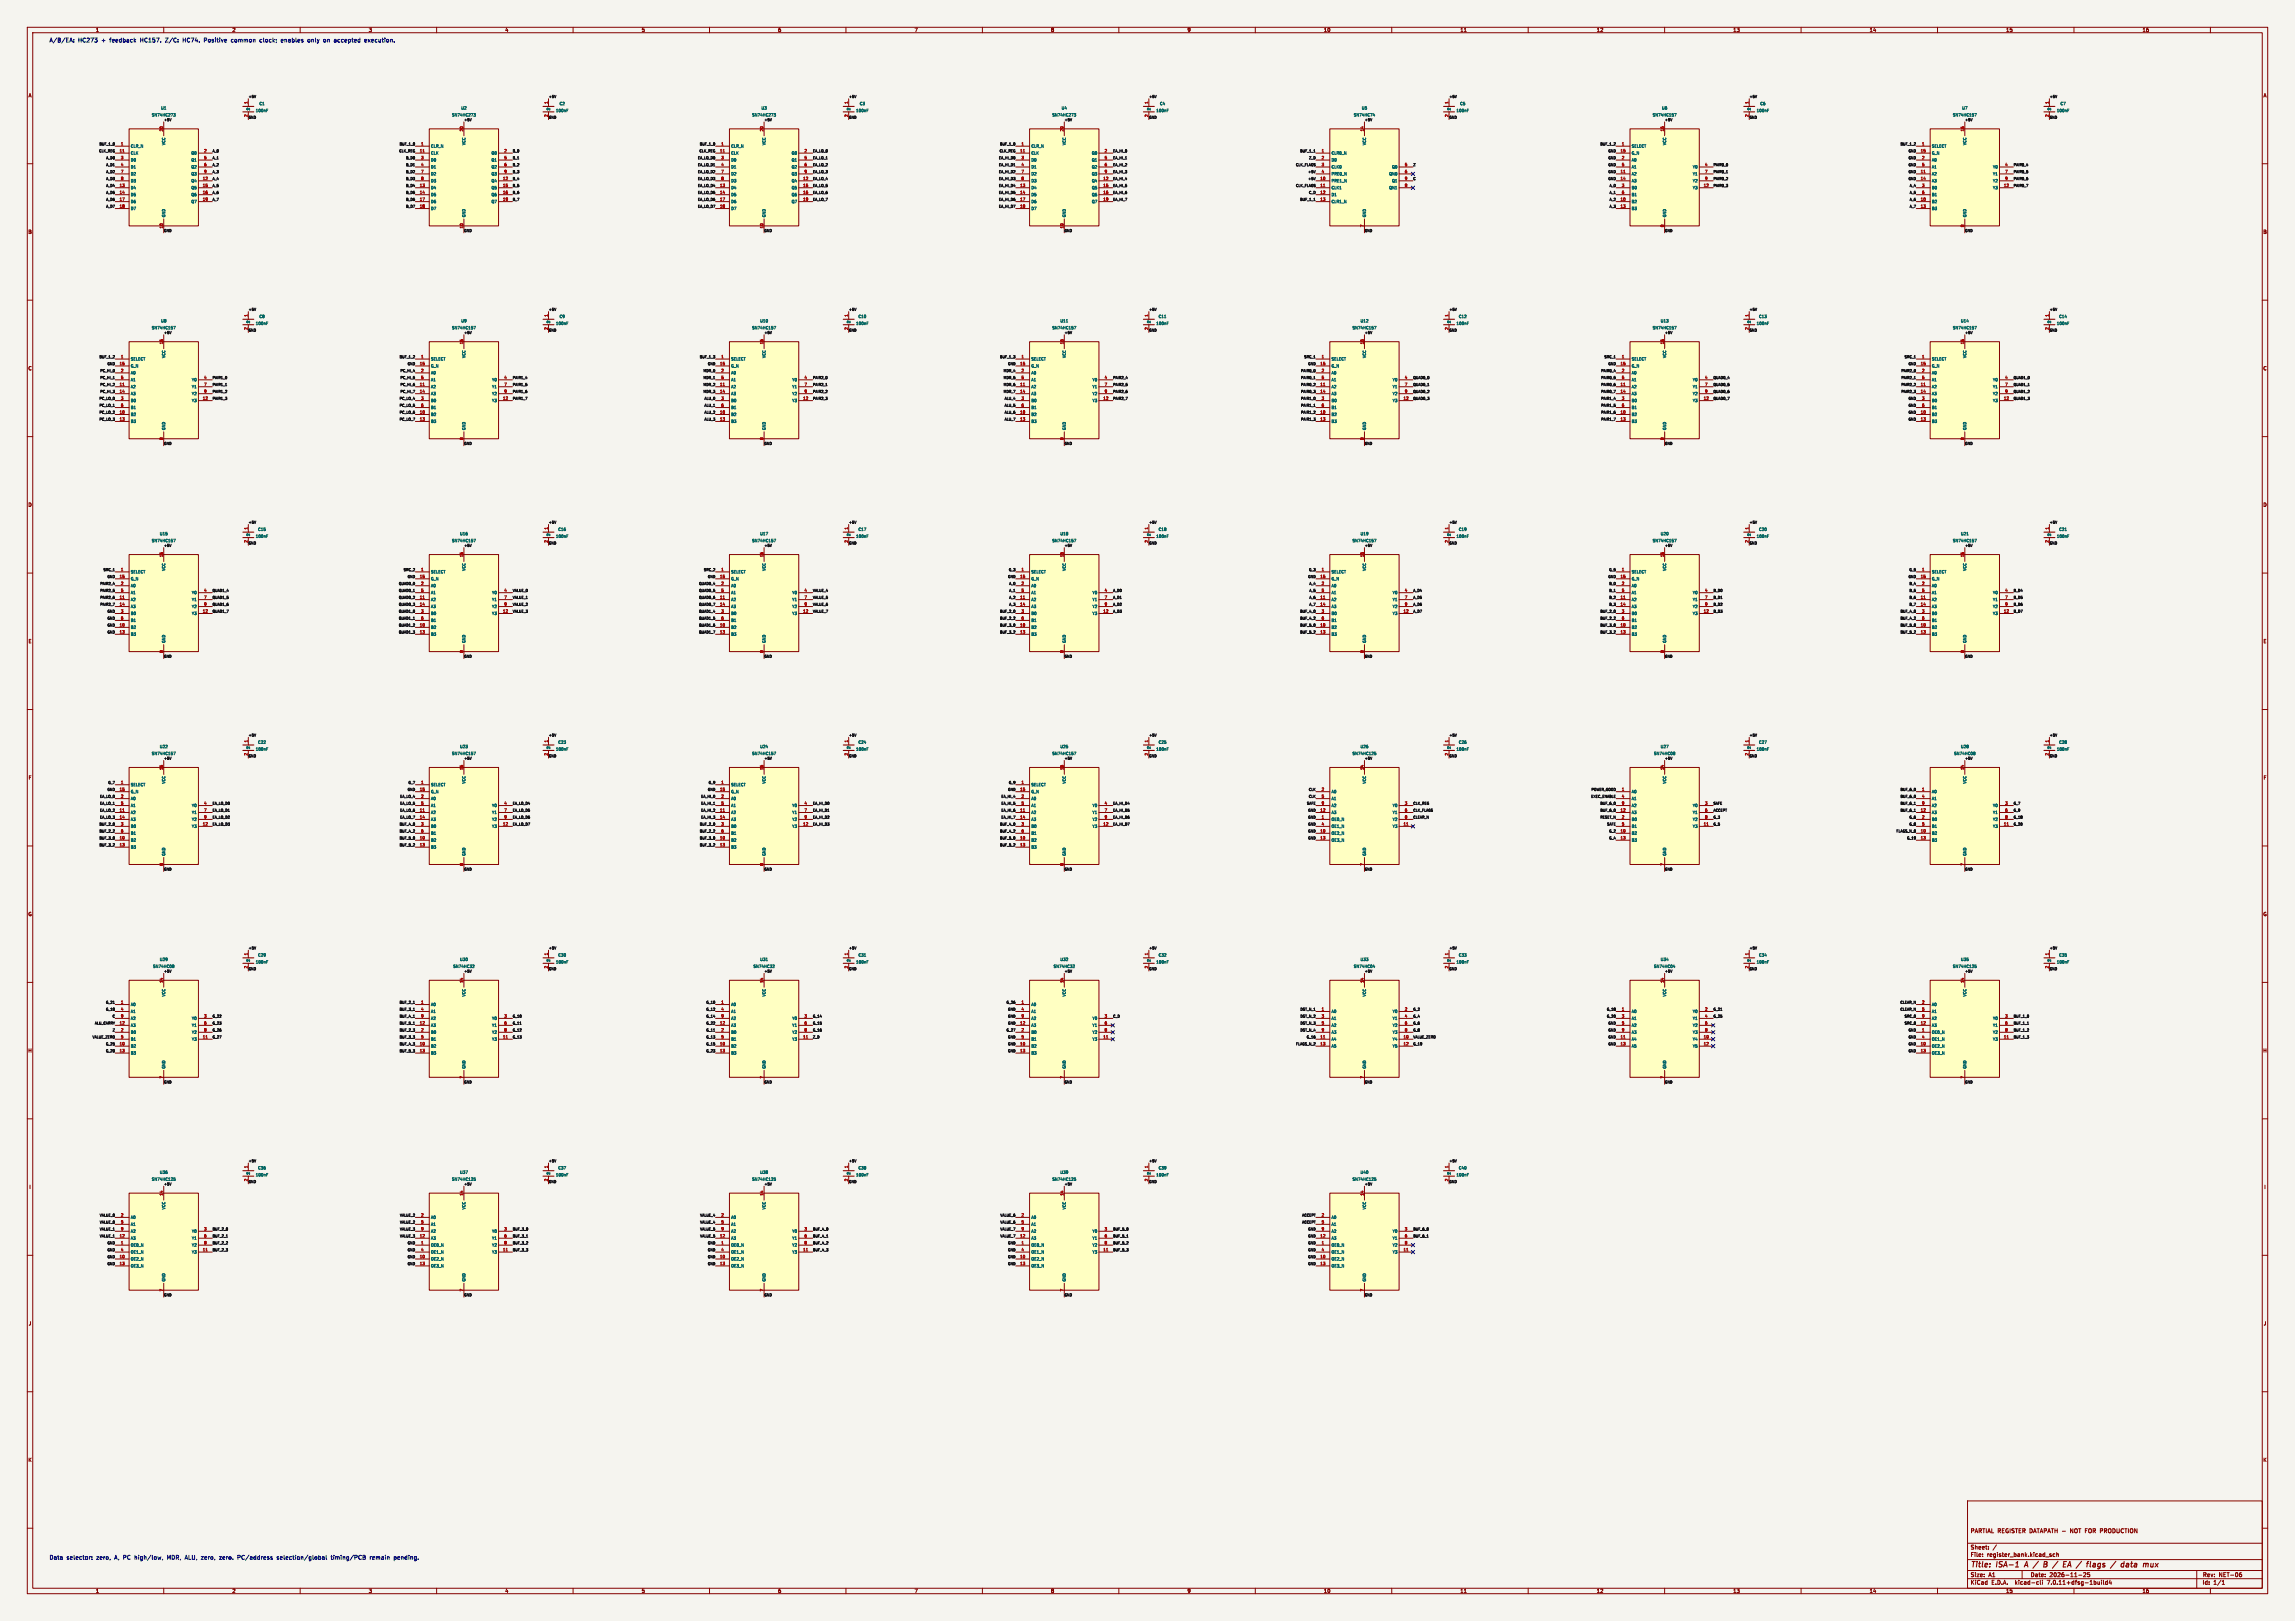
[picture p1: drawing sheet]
<svg xmlns="http://www.w3.org/2000/svg" width="841mm" height="594mm" viewBox="0 0 841 594" stroke-linecap="round" stroke-linejoin="round" font-family="sans-serif">
<defs><g id="words">
<g font-size="2.8" fill="#840000">
<text x="722" y="574.9">Title:</text>
<text x="731.7" y="574.9">ISA-1</text>
<text x="742.9" y="574.9">A</text>
<text x="747" y="574.9">/</text>
<text x="751.4" y="574.9">B</text>
<text x="755.7" y="574.9">/</text>
<text x="766" y="574.9">/</text>
<text x="770.4" y="574.9">flags</text>
<text x="780.1" y="574.9">/</text>
<text x="784.6" y="574.9">data</text>
</g>
<g font-size="2.1" fill="#0000c2">
<text x="18" y="15.7">A/B/EA:</text>
<text x="28.6" y="15.7">HC273</text>
<text x="37.2" y="15.7">+</text>
<text x="40.4" y="15.7">feedback</text>
<text x="51.7" y="15.7">HC157.</text>
<text x="61.1" y="15.7">Z/C:</text>
<text x="67.6" y="15.7">HC74.</text>
<text x="75.5" y="15.7">Positive</text>
<text x="85.6" y="15.7">common</text>
<text x="96.3" y="15.7">clock;</text>
<text x="104.2" y="15.7">enables</text>
<text x="114.2" y="15.7">only</text>
<text x="120.1" y="15.7">on</text>
<text x="124.1" y="15.7">accepted</text>
<text x="135.5" y="15.7">execution.</text>
<text x="18" y="571.7">Data</text>
<text x="24.4" y="571.7">selector:</text>
<text x="35.4" y="571.7">zero,</text>
<text x="42.2" y="571.7">A, PC high/low,</text>
<text x="61.9" y="571.7">MDR, ALU, zero,</text>
<text x="81.5" y="571.7">zero.</text>
<text x="88.3" y="571.7">PC/address</text>
<text x="102.9" y="571.7">selection/global</text>
<text x="122.9" y="571.7">timing/PCB</text>
<text x="137.3" y="571.7">remain</text>
<text x="146.2" y="571.7">pending.</text>
</g>
<g font-size="2.1" fill="#840000">
<text x="722" y="562">PARTIAL REGISTER DATAPATH -</text>
<text x="758.9" y="562">NOT FOR PRODUCTION</text>
<text x="722" y="568">Sheet:</text>
<text x="722" y="570.7">File:</text>
<text x="728.1" y="570.7">register_bank.kicad_sch</text>
<text x="722" y="580.9">KiCad</text>
<text x="722" y="578.1">Size:</text>
<text x="728.7" y="578.1">A1</text>
<text x="729.7" y="580.9">E.D.A.</text>
<text x="738.6" y="580.9">kicad-cli</text>
<text x="744" y="578.1">Date:</text>
<text x="750.5" y="580.9">7.0.11+dfsg-1build4</text>
<text x="751" y="578.1">2026-11-25</text>
<text x="807" y="578.3">Rev:</text>
<text x="807" y="580.9">Id:</text>
<text x="811.1" y="580.9">1/1</text>
<text x="813.4" y="578.3">NET-06</text>
</g>
<g font-size="1.8" fill="#840000">
<text x="35" y="11.9">1</text>
<text x="85" y="11.9">2</text>
<text x="135" y="11.9">3</text>
<text x="185" y="11.9">4</text>
<text x="235" y="11.9">5</text>
<text x="285" y="11.9">6</text>
<text x="335" y="11.9">7</text>
<text x="385" y="11.9">8</text>
<text x="435" y="11.9">9</text>
<text x="485" y="11.9">10</text>
<text x="535" y="11.9">11</text>
<text x="585" y="11.9">12</text>
<text x="635" y="11.9">13</text>
<text x="685" y="11.9">14</text>
<text x="735" y="11.9">15</text>
<text x="785" y="11.9">16</text>
<text x="10.3" y="35.9">A</text>
<text x="829.3" y="35.9">A</text>
<text x="10.3" y="85.9">B</text>
<text x="829.2" y="85.9">B</text>
<text x="10.3" y="135.9">C</text>
<text x="829.2" y="135.9">C</text>
<text x="10.3" y="185.9">D</text>
<text x="829.2" y="185.9">D</text>
<text x="10.3" y="235.9">E</text>
<text x="829.3" y="235.9">E</text>
<text x="10.3" y="285.9">F</text>
<text x="829.3" y="285.9">F</text>
<text x="10.3" y="335.9">G</text>
<text x="829.2" y="335.9">G</text>
<text x="10.2" y="385.9">H</text>
<text x="829.2" y="385.9">H</text>
<text x="10.6" y="435.9">I</text>
<text x="829.6" y="435.9">I</text>
<text x="10.4" y="485.9">J</text>
<text x="829.4" y="485.9">J</text>
<text x="10.3" y="535.9">K</text>
<text x="829.2" y="535.9">K</text>
<text x="35" y="583.9">1</text>
<text x="85" y="583.9">2</text>
<text x="135" y="583.9">3</text>
<text x="185" y="583.9">4</text>
<text x="235" y="583.9">5</text>
<text x="285" y="583.9">6</text>
<text x="335" y="583.9">7</text>
<text x="385" y="583.9">8</text>
<text x="435" y="583.9">9</text>
<text x="485" y="583.9">10</text>
<text x="535" y="583.9">11</text>
<text x="585" y="583.9">12</text>
<text x="635" y="583.9">13</text>
<text x="685" y="583.9">14</text>
<text x="735" y="583.9">15</text>
<text x="785" y="583.9">16</text>
</g>
<g font-size="1.4" fill="#006464">
<text x="58.9" y="40.3">U1</text>
<text x="91.7" y="40.7" transform="rotate(-90 91.7 40.7)">12</text>
<text x="93.6" y="41.3">100nF</text>
<text x="94.9" y="38.7">C1</text>
<text x="168.9" y="40.3">U2</text>
<text x="201.7" y="40.7" transform="rotate(-90 201.7 40.7)">12</text>
<text x="203.6" y="41.3">100nF</text>
<text x="204.9" y="38.7">C2</text>
<text x="278.9" y="40.3">U3</text>
<text x="311.7" y="40.7" transform="rotate(-90 311.7 40.7)">12</text>
<text x="313.6" y="41.3">100nF</text>
<text x="314.9" y="38.7">C3</text>
<text x="388.9" y="40.3">U4</text>
<text x="421.7" y="40.7" transform="rotate(-90 421.7 40.7)">12</text>
<text x="423.6" y="41.3">100nF</text>
<text x="424.9" y="38.7">C4</text>
<text x="498.9" y="40.3">U5</text>
<text x="531.7" y="40.7" transform="rotate(-90 531.7 40.7)">12</text>
<text x="533.6" y="41.3">100nF</text>
<text x="534.9" y="38.7">C5</text>
<text x="608.9" y="40.3">U6</text>
<text x="641.7" y="40.7" transform="rotate(-90 641.7 40.7)">12</text>
<text x="643.6" y="41.3">100nF</text>
<text x="644.9" y="38.7">C6</text>
<text x="718.9" y="40.3">U7</text>
<text x="751.7" y="40.7" transform="rotate(-90 751.7 40.7)">12</text>
<text x="753.6" y="41.3">100nF</text>
<text x="754.9" y="38.7">C7</text>
<text x="55.5" y="42.9">SN74HC273</text>
<text x="165.5" y="42.9">SN74HC273</text>
<text x="275.5" y="42.9">SN74HC273</text>
<text x="385.5" y="42.9">SN74HC273</text>
<text x="495.9" y="42.9">SN74HC74</text>
<text x="605.5" y="42.9">SN74HC157</text>
<text x="715.5" y="42.9">SN74HC157</text>
<text x="60.7" y="53.4" transform="rotate(-90 60.7 53.4)">VCC</text>
<text x="170.7" y="53.4" transform="rotate(-90 170.7 53.4)">VCC</text>
<text x="280.7" y="53.4" transform="rotate(-90 280.7 53.4)">VCC</text>
<text x="390.7" y="53.4" transform="rotate(-90 390.7 53.4)">VCC</text>
<text x="500.7" y="53.4" transform="rotate(-90 500.7 53.4)">VCC</text>
<text x="610.7" y="53.4" transform="rotate(-90 610.7 53.4)">VCC</text>
<text x="720.7" y="53.4" transform="rotate(-90 720.7 53.4)">VCC</text>
<text x="47.8" y="54.3">CLR_N</text>
<text x="47.8" y="56.8">CLK</text>
<text x="47.8" y="59.4">D0</text>
<text x="69.9" y="56.8">Q0</text>
<text x="69.9" y="59.4">Q1</text>
<text x="157.8" y="54.3">CLR_N</text>
<text x="157.8" y="56.8">CLK</text>
<text x="157.8" y="59.4">D0</text>
<text x="179.9" y="56.8">Q0</text>
<text x="179.9" y="59.4">Q1</text>
<text x="267.8" y="54.3">CLR_N</text>
<text x="267.8" y="56.8">CLK</text>
<text x="267.8" y="59.4">D0</text>
<text x="289.9" y="56.8">Q0</text>
<text x="289.9" y="59.4">Q1</text>
<text x="377.8" y="54.3">CLR_N</text>
<text x="377.8" y="56.8">CLK</text>
<text x="377.8" y="59.4">D0</text>
<text x="399.9" y="56.8">Q0</text>
<text x="399.9" y="59.4">Q1</text>
<text x="487.8" y="56.8">CLR0_N</text>
<text x="487.8" y="59.4">D0</text>
<text x="597.8" y="54.3">SELECT</text>
<text x="597.8" y="56.8">G_N</text>
<text x="597.8" y="59.4">A0</text>
<text x="707.8" y="54.3">SELECT</text>
<text x="707.8" y="56.8">G_N</text>
<text x="707.8" y="59.4">A0</text>
<text x="47.8" y="61.9">D1</text>
<text x="47.8" y="64.5">D2</text>
<text x="69.9" y="61.9">Q2</text>
<text x="69.9" y="64.5">Q3</text>
<text x="157.8" y="61.9">D1</text>
<text x="157.8" y="64.5">D2</text>
<text x="179.9" y="61.9">Q2</text>
<text x="179.9" y="64.5">Q3</text>
<text x="267.8" y="61.9">D1</text>
<text x="267.8" y="64.5">D2</text>
<text x="289.9" y="61.9">Q2</text>
<text x="289.9" y="64.5">Q3</text>
<text x="377.8" y="61.9">D1</text>
<text x="377.8" y="64.5">D2</text>
<text x="399.9" y="61.9">Q2</text>
<text x="399.9" y="64.5">Q3</text>
<text x="487.8" y="61.9">CLK0</text>
<text x="487.8" y="64.5">PRE0_N</text>
<text x="508.9" y="64.5">QN0</text>
<text x="509.9" y="61.9">Q0</text>
<text x="597.8" y="64.5">A2</text>
<text x="597.8" y="61.9">A1</text>
<text x="620.1" y="61.9">Y0</text>
<text x="620.1" y="64.5">Y1</text>
<text x="707.8" y="64.5">A2</text>
<text x="707.8" y="61.9">A1</text>
<text x="730.1" y="61.9">Y0</text>
<text x="730.1" y="64.5">Y1</text>
<text x="47.8" y="69.5">D4</text>
<text x="47.8" y="67">D3</text>
<text x="69.9" y="67">Q4</text>
<text x="69.9" y="69.5">Q5</text>
<text x="157.8" y="69.5">D4</text>
<text x="157.8" y="67">D3</text>
<text x="179.9" y="67">Q4</text>
<text x="179.9" y="69.5">Q5</text>
<text x="267.8" y="69.5">D4</text>
<text x="267.8" y="67">D3</text>
<text x="289.9" y="67">Q4</text>
<text x="289.9" y="69.5">Q5</text>
<text x="377.8" y="69.5">D4</text>
<text x="377.8" y="67">D3</text>
<text x="399.9" y="67">Q4</text>
<text x="399.9" y="69.5">Q5</text>
<text x="487.8" y="67">PRE1_N</text>
<text x="487.8" y="69.5">CLK1</text>
<text x="508.9" y="69.5">QN1</text>
<text x="509.9" y="67">Q1</text>
<text x="597.8" y="67">A3</text>
<text x="597.8" y="69.5">B0</text>
<text x="620.1" y="69.5">Y3</text>
<text x="620.1" y="67">Y2</text>
<text x="707.8" y="67">A3</text>
<text x="707.8" y="69.5">B0</text>
<text x="730.1" y="69.5">Y3</text>
<text x="730.1" y="67">Y2</text>
<text x="47.8" y="72.1">D5</text>
<text x="47.8" y="74.6">D6</text>
<text x="47.8" y="77.2">D7</text>
<text x="69.9" y="72.1">Q6</text>
<text x="69.9" y="74.6">Q7</text>
<text x="157.8" y="72.1">D5</text>
<text x="157.8" y="74.6">D6</text>
<text x="157.8" y="77.2">D7</text>
<text x="179.9" y="72.1">Q6</text>
<text x="179.9" y="74.6">Q7</text>
<text x="267.8" y="72.1">D5</text>
<text x="267.8" y="74.6">D6</text>
<text x="267.8" y="77.2">D7</text>
<text x="289.9" y="72.1">Q6</text>
<text x="289.9" y="74.6">Q7</text>
<text x="377.8" y="72.1">D5</text>
<text x="377.8" y="74.6">D6</text>
<text x="377.8" y="77.2">D7</text>
<text x="399.9" y="72.1">Q6</text>
<text x="399.9" y="74.6">Q7</text>
<text x="487.8" y="72.1">D1</text>
<text x="487.8" y="74.6">CLR1_N</text>
<text x="597.8" y="74.6">B2</text>
<text x="597.8" y="77.2">B3</text>
<text x="597.8" y="72.1">B1</text>
<text x="707.8" y="74.6">B2</text>
<text x="707.8" y="77.2">B3</text>
<text x="707.8" y="72.1">B1</text>
<text x="60.7" y="79.7" transform="rotate(-90 60.7 79.7)">GND</text>
<text x="170.7" y="79.7" transform="rotate(-90 170.7 79.7)">GND</text>
<text x="280.7" y="79.7" transform="rotate(-90 280.7 79.7)">GND</text>
<text x="390.7" y="79.7" transform="rotate(-90 390.7 79.7)">GND</text>
<text x="500.7" y="79.7" transform="rotate(-90 500.7 79.7)">GND</text>
<text x="610.7" y="79.7" transform="rotate(-90 610.7 79.7)">GND</text>
<text x="720.7" y="79.7" transform="rotate(-90 720.7 79.7)">GND</text>
<text x="58.9" y="118.3">U8</text>
<text x="91.7" y="118.7" transform="rotate(-90 91.7 118.7)">12</text>
<text x="93.6" y="119.3">100nF</text>
<text x="94.9" y="116.7">C8</text>
<text x="168.9" y="118.3">U9</text>
<text x="201.7" y="118.7" transform="rotate(-90 201.7 118.7)">12</text>
<text x="203.6" y="119.3">100nF</text>
<text x="204.9" y="116.7">C9</text>
<text x="278.4" y="118.3">U10</text>
<text x="311.7" y="118.7" transform="rotate(-90 311.7 118.7)">12</text>
<text x="313.6" y="119.3">100nF</text>
<text x="314.4" y="116.7">C10</text>
<text x="388.4" y="118.3">U11</text>
<text x="421.7" y="118.7" transform="rotate(-90 421.7 118.7)">12</text>
<text x="423.6" y="119.3">100nF</text>
<text x="424.4" y="116.7">C11</text>
<text x="498.4" y="118.3">U12</text>
<text x="531.7" y="118.7" transform="rotate(-90 531.7 118.7)">12</text>
<text x="533.6" y="119.3">100nF</text>
<text x="534.4" y="116.7">C12</text>
<text x="608.4" y="118.3">U13</text>
<text x="641.7" y="118.7" transform="rotate(-90 641.7 118.7)">12</text>
<text x="643.6" y="119.3">100nF</text>
<text x="644.4" y="116.7">C13</text>
<text x="718.4" y="118.3">U14</text>
<text x="751.7" y="118.7" transform="rotate(-90 751.7 118.7)">12</text>
<text x="753.6" y="119.3">100nF</text>
<text x="754.4" y="116.7">C14</text>
<text x="55.5" y="120.9">SN74HC157</text>
<text x="165.5" y="120.9">SN74HC157</text>
<text x="275.5" y="120.9">SN74HC157</text>
<text x="385.5" y="120.9">SN74HC157</text>
<text x="495.5" y="120.9">SN74HC157</text>
<text x="605.5" y="120.9">SN74HC157</text>
<text x="715.5" y="120.9">SN74HC157</text>
<text x="60.7" y="131.4" transform="rotate(-90 60.7 131.4)">VCC</text>
<text x="170.7" y="131.4" transform="rotate(-90 170.7 131.4)">VCC</text>
<text x="280.7" y="131.4" transform="rotate(-90 280.7 131.4)">VCC</text>
<text x="390.7" y="131.4" transform="rotate(-90 390.7 131.4)">VCC</text>
<text x="500.7" y="131.4" transform="rotate(-90 500.7 131.4)">VCC</text>
<text x="610.7" y="131.4" transform="rotate(-90 610.7 131.4)">VCC</text>
<text x="720.7" y="131.4" transform="rotate(-90 720.7 131.4)">VCC</text>
<text x="47.8" y="132.3">SELECT</text>
<text x="47.8" y="134.8">G_N</text>
<text x="47.8" y="137.4">A0</text>
<text x="157.8" y="132.3">SELECT</text>
<text x="157.8" y="134.8">G_N</text>
<text x="157.8" y="137.4">A0</text>
<text x="267.8" y="132.3">SELECT</text>
<text x="267.8" y="134.8">G_N</text>
<text x="267.8" y="137.4">A0</text>
<text x="377.8" y="132.3">SELECT</text>
<text x="377.8" y="134.8">G_N</text>
<text x="377.8" y="137.4">A0</text>
<text x="487.8" y="132.3">SELECT</text>
<text x="487.8" y="134.8">G_N</text>
<text x="487.8" y="137.4">A0</text>
<text x="597.8" y="132.3">SELECT</text>
<text x="597.8" y="134.8">G_N</text>
<text x="597.8" y="137.4">A0</text>
<text x="707.8" y="132.3">SELECT</text>
<text x="707.8" y="134.8">G_N</text>
<text x="707.8" y="137.4">A0</text>
<text x="47.8" y="142.5">A2</text>
<text x="47.8" y="139.9">A1</text>
<text x="70.1" y="139.9">Y0</text>
<text x="70.1" y="142.5">Y1</text>
<text x="157.8" y="142.5">A2</text>
<text x="157.8" y="139.9">A1</text>
<text x="180.1" y="139.9">Y0</text>
<text x="180.1" y="142.5">Y1</text>
<text x="267.8" y="142.5">A2</text>
<text x="267.8" y="139.9">A1</text>
<text x="290.1" y="139.9">Y0</text>
<text x="290.1" y="142.5">Y1</text>
<text x="377.8" y="142.5">A2</text>
<text x="377.8" y="139.9">A1</text>
<text x="400.1" y="139.9">Y0</text>
<text x="400.1" y="142.5">Y1</text>
<text x="487.8" y="142.5">A2</text>
<text x="487.8" y="139.9">A1</text>
<text x="510.1" y="139.9">Y0</text>
<text x="510.1" y="142.5">Y1</text>
<text x="597.8" y="142.5">A2</text>
<text x="597.8" y="139.9">A1</text>
<text x="620.1" y="139.9">Y0</text>
<text x="620.1" y="142.5">Y1</text>
<text x="707.8" y="142.5">A2</text>
<text x="707.8" y="139.9">A1</text>
<text x="730.1" y="139.9">Y0</text>
<text x="730.1" y="142.5">Y1</text>
<text x="47.8" y="145">A3</text>
<text x="47.8" y="147.5">B0</text>
<text x="70.1" y="147.5">Y3</text>
<text x="70.1" y="145">Y2</text>
<text x="157.8" y="145">A3</text>
<text x="157.8" y="147.5">B0</text>
<text x="180.1" y="147.5">Y3</text>
<text x="180.1" y="145">Y2</text>
<text x="267.8" y="145">A3</text>
<text x="267.8" y="147.5">B0</text>
<text x="290.1" y="147.5">Y3</text>
<text x="290.1" y="145">Y2</text>
<text x="377.8" y="145">A3</text>
<text x="377.8" y="147.5">B0</text>
<text x="400.1" y="147.5">Y3</text>
<text x="400.1" y="145">Y2</text>
<text x="487.8" y="145">A3</text>
<text x="487.8" y="147.5">B0</text>
<text x="510.1" y="147.5">Y3</text>
<text x="510.1" y="145">Y2</text>
<text x="597.8" y="145">A3</text>
<text x="597.8" y="147.5">B0</text>
<text x="620.1" y="147.5">Y3</text>
<text x="620.1" y="145">Y2</text>
<text x="707.8" y="145">A3</text>
<text x="707.8" y="147.5">B0</text>
<text x="730.1" y="147.5">Y3</text>
<text x="730.1" y="145">Y2</text>
<text x="47.8" y="152.6">B2</text>
<text x="47.8" y="155.2">B3</text>
<text x="47.8" y="150.1">B1</text>
<text x="157.8" y="152.6">B2</text>
<text x="157.8" y="155.2">B3</text>
<text x="157.8" y="150.1">B1</text>
<text x="267.8" y="152.6">B2</text>
<text x="267.8" y="155.2">B3</text>
<text x="267.8" y="150.1">B1</text>
<text x="377.8" y="152.6">B2</text>
<text x="377.8" y="155.2">B3</text>
<text x="377.8" y="150.1">B1</text>
<text x="487.8" y="152.6">B2</text>
<text x="487.8" y="155.2">B3</text>
<text x="487.8" y="150.1">B1</text>
<text x="597.8" y="152.6">B2</text>
<text x="597.8" y="155.2">B3</text>
<text x="597.8" y="150.1">B1</text>
<text x="707.8" y="152.6">B2</text>
<text x="707.8" y="155.2">B3</text>
<text x="707.8" y="150.1">B1</text>
<text x="60.7" y="157.7" transform="rotate(-90 60.7 157.7)">GND</text>
<text x="170.7" y="157.7" transform="rotate(-90 170.7 157.7)">GND</text>
<text x="280.7" y="157.7" transform="rotate(-90 280.7 157.7)">GND</text>
<text x="390.7" y="157.7" transform="rotate(-90 390.7 157.7)">GND</text>
<text x="500.7" y="157.7" transform="rotate(-90 500.7 157.7)">GND</text>
<text x="610.7" y="157.7" transform="rotate(-90 610.7 157.7)">GND</text>
<text x="720.7" y="157.7" transform="rotate(-90 720.7 157.7)">GND</text>
<text x="58.4" y="196.3">U15</text>
<text x="91.7" y="196.7" transform="rotate(-90 91.7 196.7)">12</text>
<text x="93.6" y="197.3">100nF</text>
<text x="94.4" y="194.7">C15</text>
<text x="168.4" y="196.3">U16</text>
<text x="201.7" y="196.7" transform="rotate(-90 201.7 196.7)">12</text>
<text x="203.6" y="197.3">100nF</text>
<text x="204.4" y="194.7">C16</text>
<text x="278.4" y="196.3">U17</text>
<text x="311.7" y="196.7" transform="rotate(-90 311.7 196.7)">12</text>
<text x="313.6" y="197.3">100nF</text>
<text x="314.4" y="194.7">C17</text>
<text x="388.4" y="196.3">U18</text>
<text x="421.7" y="196.7" transform="rotate(-90 421.7 196.7)">12</text>
<text x="423.6" y="197.3">100nF</text>
<text x="424.4" y="194.7">C18</text>
<text x="498.4" y="196.3">U19</text>
<text x="531.7" y="196.7" transform="rotate(-90 531.7 196.7)">12</text>
<text x="533.6" y="197.3">100nF</text>
<text x="534.4" y="194.7">C19</text>
<text x="608.4" y="196.3">U20</text>
<text x="641.7" y="196.7" transform="rotate(-90 641.7 196.7)">12</text>
<text x="643.6" y="197.3">100nF</text>
<text x="644.4" y="194.7">C20</text>
<text x="718.4" y="196.3">U21</text>
<text x="751.7" y="196.7" transform="rotate(-90 751.7 196.7)">12</text>
<text x="753.6" y="197.3">100nF</text>
<text x="754.4" y="194.7">C21</text>
<text x="55.5" y="198.9">SN74HC157</text>
<text x="165.5" y="198.9">SN74HC157</text>
<text x="275.5" y="198.9">SN74HC157</text>
<text x="385.5" y="198.9">SN74HC157</text>
<text x="495.5" y="198.9">SN74HC157</text>
<text x="605.5" y="198.9">SN74HC157</text>
<text x="715.5" y="198.9">SN74HC157</text>
<text x="60.7" y="209.4" transform="rotate(-90 60.7 209.4)">VCC</text>
<text x="170.7" y="209.4" transform="rotate(-90 170.7 209.4)">VCC</text>
<text x="280.7" y="209.4" transform="rotate(-90 280.7 209.4)">VCC</text>
<text x="390.7" y="209.4" transform="rotate(-90 390.7 209.4)">VCC</text>
<text x="500.7" y="209.4" transform="rotate(-90 500.7 209.4)">VCC</text>
<text x="610.7" y="209.4" transform="rotate(-90 610.7 209.4)">VCC</text>
<text x="720.7" y="209.4" transform="rotate(-90 720.7 209.4)">VCC</text>
<text x="47.8" y="210.3">SELECT</text>
<text x="47.8" y="212.8">G_N</text>
<text x="47.8" y="215.4">A0</text>
<text x="157.8" y="210.3">SELECT</text>
<text x="157.8" y="212.8">G_N</text>
<text x="157.8" y="215.4">A0</text>
<text x="267.8" y="210.3">SELECT</text>
<text x="267.8" y="212.8">G_N</text>
<text x="267.8" y="215.4">A0</text>
<text x="377.8" y="210.3">SELECT</text>
<text x="377.8" y="212.8">G_N</text>
<text x="377.8" y="215.4">A0</text>
<text x="487.8" y="210.3">SELECT</text>
<text x="487.8" y="212.8">G_N</text>
<text x="487.8" y="215.4">A0</text>
<text x="597.8" y="210.3">SELECT</text>
<text x="597.8" y="212.8">G_N</text>
<text x="597.8" y="215.4">A0</text>
<text x="707.8" y="210.3">SELECT</text>
<text x="707.8" y="212.8">G_N</text>
<text x="707.8" y="215.4">A0</text>
<text x="47.8" y="220.5">A2</text>
<text x="47.8" y="217.9">A1</text>
<text x="70.1" y="217.9">Y0</text>
<text x="70.1" y="220.5">Y1</text>
<text x="157.8" y="220.5">A2</text>
<text x="157.8" y="217.9">A1</text>
<text x="180.1" y="217.9">Y0</text>
<text x="180.1" y="220.5">Y1</text>
<text x="267.8" y="220.5">A2</text>
<text x="267.8" y="217.9">A1</text>
<text x="290.1" y="217.9">Y0</text>
<text x="290.1" y="220.5">Y1</text>
<text x="377.8" y="220.5">A2</text>
<text x="377.8" y="217.9">A1</text>
<text x="400.1" y="217.9">Y0</text>
<text x="400.1" y="220.5">Y1</text>
<text x="487.8" y="220.5">A2</text>
<text x="487.8" y="217.9">A1</text>
<text x="510.1" y="217.9">Y0</text>
<text x="510.1" y="220.5">Y1</text>
<text x="597.8" y="220.5">A2</text>
<text x="597.8" y="217.9">A1</text>
<text x="620.1" y="217.9">Y0</text>
<text x="620.1" y="220.5">Y1</text>
<text x="707.8" y="220.5">A2</text>
<text x="707.8" y="217.9">A1</text>
<text x="730.1" y="217.9">Y0</text>
<text x="730.1" y="220.5">Y1</text>
<text x="47.8" y="223">A3</text>
<text x="47.8" y="225.5">B0</text>
<text x="70.1" y="225.5">Y3</text>
<text x="70.1" y="223">Y2</text>
<text x="157.8" y="223">A3</text>
<text x="157.8" y="225.5">B0</text>
<text x="180.1" y="225.5">Y3</text>
<text x="180.1" y="223">Y2</text>
<text x="267.8" y="223">A3</text>
<text x="267.8" y="225.5">B0</text>
<text x="290.1" y="225.5">Y3</text>
<text x="290.1" y="223">Y2</text>
<text x="377.8" y="223">A3</text>
<text x="377.8" y="225.5">B0</text>
<text x="400.1" y="225.5">Y3</text>
<text x="400.1" y="223">Y2</text>
<text x="487.8" y="223">A3</text>
<text x="487.8" y="225.5">B0</text>
<text x="510.1" y="225.5">Y3</text>
<text x="510.1" y="223">Y2</text>
<text x="597.8" y="223">A3</text>
<text x="597.8" y="225.5">B0</text>
<text x="620.1" y="225.5">Y3</text>
<text x="620.1" y="223">Y2</text>
<text x="707.8" y="223">A3</text>
<text x="707.8" y="225.5">B0</text>
<text x="730.1" y="225.5">Y3</text>
<text x="730.1" y="223">Y2</text>
<text x="47.8" y="230.6">B2</text>
<text x="47.8" y="233.2">B3</text>
<text x="47.8" y="228.1">B1</text>
<text x="157.8" y="230.6">B2</text>
<text x="157.8" y="233.2">B3</text>
<text x="157.8" y="228.1">B1</text>
<text x="267.8" y="230.6">B2</text>
<text x="267.8" y="233.2">B3</text>
<text x="267.8" y="228.1">B1</text>
<text x="377.8" y="230.6">B2</text>
<text x="377.8" y="233.2">B3</text>
<text x="377.8" y="228.1">B1</text>
<text x="487.8" y="230.6">B2</text>
<text x="487.8" y="233.2">B3</text>
<text x="487.8" y="228.1">B1</text>
<text x="597.8" y="230.6">B2</text>
<text x="597.8" y="233.2">B3</text>
<text x="597.8" y="228.1">B1</text>
<text x="707.8" y="230.6">B2</text>
<text x="707.8" y="233.2">B3</text>
<text x="707.8" y="228.1">B1</text>
<text x="60.7" y="235.7" transform="rotate(-90 60.7 235.7)">GND</text>
<text x="170.7" y="235.7" transform="rotate(-90 170.7 235.7)">GND</text>
<text x="280.7" y="235.7" transform="rotate(-90 280.7 235.7)">GND</text>
<text x="390.7" y="235.7" transform="rotate(-90 390.7 235.7)">GND</text>
<text x="500.7" y="235.7" transform="rotate(-90 500.7 235.7)">GND</text>
<text x="610.7" y="235.7" transform="rotate(-90 610.7 235.7)">GND</text>
<text x="720.7" y="235.7" transform="rotate(-90 720.7 235.7)">GND</text>
<text x="58.4" y="274.3">U22</text>
<text x="91.7" y="274.7" transform="rotate(-90 91.7 274.7)">12</text>
<text x="93.6" y="275.3">100nF</text>
<text x="94.4" y="272.7">C22</text>
<text x="168.4" y="274.3">U23</text>
<text x="201.7" y="274.7" transform="rotate(-90 201.7 274.7)">12</text>
<text x="203.6" y="275.3">100nF</text>
<text x="204.4" y="272.7">C23</text>
<text x="278.4" y="274.3">U24</text>
<text x="311.7" y="274.7" transform="rotate(-90 311.7 274.7)">12</text>
<text x="313.6" y="275.3">100nF</text>
<text x="314.4" y="272.7">C24</text>
<text x="388.4" y="274.3">U25</text>
<text x="421.7" y="274.7" transform="rotate(-90 421.7 274.7)">12</text>
<text x="423.6" y="275.3">100nF</text>
<text x="424.4" y="272.7">C25</text>
<text x="498.4" y="274.3">U26</text>
<text x="531.7" y="274.7" transform="rotate(-90 531.7 274.7)">12</text>
<text x="533.6" y="275.3">100nF</text>
<text x="534.4" y="272.7">C26</text>
<text x="608.4" y="274.3">U27</text>
<text x="641.7" y="274.7" transform="rotate(-90 641.7 274.7)">12</text>
<text x="643.6" y="275.3">100nF</text>
<text x="644.4" y="272.7">C27</text>
<text x="718.4" y="274.3">U28</text>
<text x="751.7" y="274.7" transform="rotate(-90 751.7 274.7)">12</text>
<text x="753.6" y="275.3">100nF</text>
<text x="754.4" y="272.7">C28</text>
<text x="55.5" y="276.9">SN74HC157</text>
<text x="165.5" y="276.9">SN74HC157</text>
<text x="275.5" y="276.9">SN74HC157</text>
<text x="385.5" y="276.9">SN74HC157</text>
<text x="495.5" y="276.9">SN74HC125</text>
<text x="605.9" y="276.9">SN74HC08</text>
<text x="715.9" y="276.9">SN74HC08</text>
<text x="60.7" y="287.4" transform="rotate(-90 60.7 287.4)">VCC</text>
<text x="170.7" y="287.4" transform="rotate(-90 170.7 287.4)">VCC</text>
<text x="280.7" y="287.4" transform="rotate(-90 280.7 287.4)">VCC</text>
<text x="390.7" y="287.4" transform="rotate(-90 390.7 287.4)">VCC</text>
<text x="500.7" y="287.4" transform="rotate(-90 500.7 287.4)">VCC</text>
<text x="610.7" y="287.4" transform="rotate(-90 610.7 287.4)">VCC</text>
<text x="720.7" y="287.4" transform="rotate(-90 720.7 287.4)">VCC</text>
<text x="47.8" y="288.3">SELECT</text>
<text x="47.8" y="290.8">G_N</text>
<text x="47.8" y="293.4">A0</text>
<text x="157.8" y="288.3">SELECT</text>
<text x="157.8" y="290.8">G_N</text>
<text x="157.8" y="293.4">A0</text>
<text x="267.8" y="288.3">SELECT</text>
<text x="267.8" y="290.8">G_N</text>
<text x="267.8" y="293.4">A0</text>
<text x="377.8" y="288.3">SELECT</text>
<text x="377.8" y="290.8">G_N</text>
<text x="377.8" y="293.4">A0</text>
<text x="487.8" y="290.8">A0</text>
<text x="487.8" y="293.4">A1</text>
<text x="597.8" y="290.8">A0</text>
<text x="597.8" y="293.4">A1</text>
<text x="707.8" y="290.8">A0</text>
<text x="707.8" y="293.4">A1</text>
<text x="47.8" y="298.5">A2</text>
<text x="47.8" y="295.9">A1</text>
<text x="70.1" y="295.9">Y0</text>
<text x="70.1" y="298.5">Y1</text>
<text x="157.8" y="298.5">A2</text>
<text x="157.8" y="295.9">A1</text>
<text x="180.1" y="295.9">Y0</text>
<text x="180.1" y="298.5">Y1</text>
<text x="267.8" y="298.5">A2</text>
<text x="267.8" y="295.9">A1</text>
<text x="290.1" y="295.9">Y0</text>
<text x="290.1" y="298.5">Y1</text>
<text x="377.8" y="298.5">A2</text>
<text x="377.8" y="295.9">A1</text>
<text x="400.1" y="295.9">Y0</text>
<text x="400.1" y="298.5">Y1</text>
<text x="487.8" y="298.5">A3</text>
<text x="487.8" y="295.9">A2</text>
<text x="510.1" y="295.9">Y0</text>
<text x="510.1" y="298.5">Y1</text>
<text x="597.8" y="298.5">A3</text>
<text x="597.8" y="295.9">A2</text>
<text x="620.1" y="295.9">Y0</text>
<text x="620.1" y="298.5">Y1</text>
<text x="707.8" y="298.5">A3</text>
<text x="707.8" y="295.9">A2</text>
<text x="730.1" y="295.9">Y0</text>
<text x="730.1" y="298.5">Y1</text>
<text x="47.8" y="301">A3</text>
<text x="47.8" y="303.5">B0</text>
<text x="70.1" y="303.5">Y3</text>
<text x="70.1" y="301">Y2</text>
<text x="157.8" y="301">A3</text>
<text x="157.8" y="303.5">B0</text>
<text x="180.1" y="303.5">Y3</text>
<text x="180.1" y="301">Y2</text>
<text x="267.8" y="301">A3</text>
<text x="267.8" y="303.5">B0</text>
<text x="290.1" y="303.5">Y3</text>
<text x="290.1" y="301">Y2</text>
<text x="377.8" y="301">A3</text>
<text x="377.8" y="303.5">B0</text>
<text x="400.1" y="303.5">Y3</text>
<text x="400.1" y="301">Y2</text>
<text x="487.8" y="301">OE0_N</text>
<text x="487.8" y="303.5">OE1_N</text>
<text x="510.1" y="303.5">Y3</text>
<text x="510.1" y="301">Y2</text>
<text x="597.8" y="301">B0</text>
<text x="597.8" y="303.5">B1</text>
<text x="620.1" y="303.5">Y3</text>
<text x="620.1" y="301">Y2</text>
<text x="707.8" y="301">B0</text>
<text x="707.8" y="303.5">B1</text>
<text x="730.1" y="303.5">Y3</text>
<text x="730.1" y="301">Y2</text>
<text x="47.8" y="308.6">B2</text>
<text x="47.8" y="311.2">B3</text>
<text x="47.8" y="306.1">B1</text>
<text x="157.8" y="308.6">B2</text>
<text x="157.8" y="311.2">B3</text>
<text x="157.8" y="306.1">B1</text>
<text x="267.8" y="308.6">B2</text>
<text x="267.8" y="311.2">B3</text>
<text x="267.8" y="306.1">B1</text>
<text x="377.8" y="308.6">B2</text>
<text x="377.8" y="311.2">B3</text>
<text x="377.8" y="306.1">B1</text>
<text x="487.8" y="306.1">OE2_N</text>
<text x="487.8" y="308.6">OE3_N</text>
<text x="597.8" y="306.1">B2</text>
<text x="597.8" y="308.6">B3</text>
<text x="707.8" y="306.1">B2</text>
<text x="707.8" y="308.6">B3</text>
<text x="60.7" y="313.7" transform="rotate(-90 60.7 313.7)">GND</text>
<text x="170.7" y="313.7" transform="rotate(-90 170.7 313.7)">GND</text>
<text x="280.7" y="313.7" transform="rotate(-90 280.7 313.7)">GND</text>
<text x="390.7" y="313.7" transform="rotate(-90 390.7 313.7)">GND</text>
<text x="500.7" y="313.7" transform="rotate(-90 500.7 313.7)">GND</text>
<text x="610.7" y="313.7" transform="rotate(-90 610.7 313.7)">GND</text>
<text x="720.7" y="313.7" transform="rotate(-90 720.7 313.7)">GND</text>
<text x="58.4" y="352.3">U29</text>
<text x="91.7" y="352.7" transform="rotate(-90 91.7 352.7)">12</text>
<text x="93.6" y="353.3">100nF</text>
<text x="94.4" y="350.7">C29</text>
<text x="168.4" y="352.3">U30</text>
<text x="201.7" y="352.7" transform="rotate(-90 201.7 352.7)">12</text>
<text x="203.6" y="353.3">100nF</text>
<text x="204.4" y="350.7">C30</text>
<text x="278.4" y="352.3">U31</text>
<text x="311.7" y="352.7" transform="rotate(-90 311.7 352.7)">12</text>
<text x="313.6" y="353.3">100nF</text>
<text x="314.4" y="350.7">C31</text>
<text x="388.4" y="352.3">U32</text>
<text x="421.7" y="352.7" transform="rotate(-90 421.7 352.7)">12</text>
<text x="423.6" y="353.3">100nF</text>
<text x="424.4" y="350.7">C32</text>
<text x="498.4" y="352.3">U33</text>
<text x="531.7" y="352.7" transform="rotate(-90 531.7 352.7)">12</text>
<text x="533.6" y="353.3">100nF</text>
<text x="534.4" y="350.7">C33</text>
<text x="608.4" y="352.3">U34</text>
<text x="641.7" y="352.7" transform="rotate(-90 641.7 352.7)">12</text>
<text x="643.6" y="353.3">100nF</text>
<text x="644.4" y="350.7">C34</text>
<text x="718.4" y="352.3">U35</text>
<text x="751.7" y="352.7" transform="rotate(-90 751.7 352.7)">12</text>
<text x="753.6" y="353.3">100nF</text>
<text x="754.4" y="350.7">C35</text>
<text x="55.9" y="354.9">SN74HC08</text>
<text x="165.9" y="354.9">SN74HC32</text>
<text x="275.9" y="354.9">SN74HC32</text>
<text x="385.9" y="354.9">SN74HC32</text>
<text x="495.9" y="354.9">SN74HC04</text>
<text x="605.9" y="354.9">SN74HC04</text>
<text x="715.5" y="354.9">SN74HC125</text>
<text x="60.7" y="365.4" transform="rotate(-90 60.7 365.4)">VCC</text>
<text x="170.7" y="365.4" transform="rotate(-90 170.7 365.4)">VCC</text>
<text x="280.7" y="365.4" transform="rotate(-90 280.7 365.4)">VCC</text>
<text x="390.7" y="365.4" transform="rotate(-90 390.7 365.4)">VCC</text>
<text x="500.7" y="365.4" transform="rotate(-90 500.7 365.4)">VCC</text>
<text x="610.7" y="365.4" transform="rotate(-90 610.7 365.4)">VCC</text>
<text x="720.7" y="365.4" transform="rotate(-90 720.7 365.4)">VCC</text>
<text x="47.8" y="368.8">A0</text>
<text x="47.8" y="371.4">A1</text>
<text x="157.8" y="368.8">A0</text>
<text x="157.8" y="371.4">A1</text>
<text x="267.8" y="368.8">A0</text>
<text x="267.8" y="371.4">A1</text>
<text x="377.8" y="368.8">A0</text>
<text x="377.8" y="371.4">A1</text>
<text x="487.8" y="371.4">A0</text>
<text x="510.1" y="371.4">Y0</text>
<text x="597.8" y="371.4">A0</text>
<text x="620.1" y="371.4">Y0</text>
<text x="707.8" y="368.8">A0</text>
<text x="707.8" y="371.4">A1</text>
<text x="47.8" y="376.5">A3</text>
<text x="47.8" y="373.9">A2</text>
<text x="70.1" y="373.9">Y0</text>
<text x="70.1" y="376.5">Y1</text>
<text x="157.8" y="376.5">A3</text>
<text x="157.8" y="373.9">A2</text>
<text x="180.1" y="373.9">Y0</text>
<text x="180.1" y="376.5">Y1</text>
<text x="267.8" y="376.5">A3</text>
<text x="267.8" y="373.9">A2</text>
<text x="290.1" y="373.9">Y0</text>
<text x="290.1" y="376.5">Y1</text>
<text x="377.8" y="376.5">A3</text>
<text x="377.8" y="373.9">A2</text>
<text x="400.1" y="373.9">Y0</text>
<text x="400.1" y="376.5">Y1</text>
<text x="487.8" y="373.9">A1</text>
<text x="487.8" y="376.5">A2</text>
<text x="510.1" y="373.9">Y1</text>
<text x="510.1" y="376.5">Y2</text>
<text x="597.8" y="373.9">A1</text>
<text x="597.8" y="376.5">A2</text>
<text x="620.1" y="373.9">Y1</text>
<text x="620.1" y="376.5">Y2</text>
<text x="707.8" y="376.5">A3</text>
<text x="707.8" y="373.9">A2</text>
<text x="730.1" y="373.9">Y0</text>
<text x="730.1" y="376.5">Y1</text>
<text x="47.8" y="379">B0</text>
<text x="47.8" y="381.5">B1</text>
<text x="70.1" y="381.5">Y3</text>
<text x="70.1" y="379">Y2</text>
<text x="157.8" y="379">B0</text>
<text x="157.8" y="381.5">B1</text>
<text x="180.1" y="381.5">Y3</text>
<text x="180.1" y="379">Y2</text>
<text x="267.8" y="379">B0</text>
<text x="267.8" y="381.5">B1</text>
<text x="290.1" y="381.5">Y3</text>
<text x="290.1" y="379">Y2</text>
<text x="377.8" y="379">B0</text>
<text x="377.8" y="381.5">B1</text>
<text x="400.1" y="381.5">Y3</text>
<text x="400.1" y="379">Y2</text>
<text x="487.8" y="381.5">A4</text>
<text x="487.8" y="379">A3</text>
<text x="510.1" y="381.5">Y4</text>
<text x="510.1" y="379">Y3</text>
<text x="597.8" y="381.5">A4</text>
<text x="597.8" y="379">A3</text>
<text x="620.1" y="381.5">Y4</text>
<text x="620.1" y="379">Y3</text>
<text x="707.8" y="379">OE0_N</text>
<text x="707.8" y="381.5">OE1_N</text>
<text x="730.1" y="381.5">Y3</text>
<text x="730.1" y="379">Y2</text>
<text x="47.8" y="384.1">B2</text>
<text x="47.8" y="386.6">B3</text>
<text x="157.8" y="384.1">B2</text>
<text x="157.8" y="386.6">B3</text>
<text x="267.8" y="384.1">B2</text>
<text x="267.8" y="386.6">B3</text>
<text x="377.8" y="384.1">B2</text>
<text x="377.8" y="386.6">B3</text>
<text x="487.8" y="384.1">A5</text>
<text x="510.1" y="384.1">Y5</text>
<text x="597.8" y="384.1">A5</text>
<text x="620.1" y="384.1">Y5</text>
<text x="707.8" y="384.1">OE2_N</text>
<text x="707.8" y="386.6">OE3_N</text>
<text x="60.7" y="391.7" transform="rotate(-90 60.7 391.7)">GND</text>
<text x="170.7" y="391.7" transform="rotate(-90 170.7 391.7)">GND</text>
<text x="280.7" y="391.7" transform="rotate(-90 280.7 391.7)">GND</text>
<text x="390.7" y="391.7" transform="rotate(-90 390.7 391.7)">GND</text>
<text x="500.7" y="391.7" transform="rotate(-90 500.7 391.7)">GND</text>
<text x="610.7" y="391.7" transform="rotate(-90 610.7 391.7)">GND</text>
<text x="720.7" y="391.7" transform="rotate(-90 720.7 391.7)">GND</text>
<text x="58.4" y="430.3">U36</text>
<text x="91.7" y="430.7" transform="rotate(-90 91.7 430.7)">12</text>
<text x="93.6" y="431.3">100nF</text>
<text x="94.4" y="428.7">C36</text>
<text x="168.4" y="430.3">U37</text>
<text x="201.7" y="430.7" transform="rotate(-90 201.7 430.7)">12</text>
<text x="203.6" y="431.3">100nF</text>
<text x="204.4" y="428.7">C37</text>
<text x="278.4" y="430.3">U38</text>
<text x="311.7" y="430.7" transform="rotate(-90 311.7 430.7)">12</text>
<text x="313.6" y="431.3">100nF</text>
<text x="314.4" y="428.7">C38</text>
<text x="388.4" y="430.3">U39</text>
<text x="421.7" y="430.7" transform="rotate(-90 421.7 430.7)">12</text>
<text x="423.6" y="431.3">100nF</text>
<text x="424.4" y="428.7">C39</text>
<text x="498.4" y="430.3">U40</text>
<text x="531.7" y="430.7" transform="rotate(-90 531.7 430.7)">12</text>
<text x="533.6" y="431.3">100nF</text>
<text x="534.4" y="428.7">C40</text>
<text x="55.5" y="432.9">SN74HC125</text>
<text x="165.5" y="432.9">SN74HC125</text>
<text x="275.5" y="432.9">SN74HC125</text>
<text x="385.5" y="432.9">SN74HC125</text>
<text x="495.5" y="432.9">SN74HC125</text>
<text x="60.7" y="443.4" transform="rotate(-90 60.7 443.4)">VCC</text>
<text x="170.7" y="443.4" transform="rotate(-90 170.7 443.4)">VCC</text>
<text x="280.7" y="443.4" transform="rotate(-90 280.7 443.4)">VCC</text>
<text x="390.7" y="443.4" transform="rotate(-90 390.7 443.4)">VCC</text>
<text x="500.7" y="443.4" transform="rotate(-90 500.7 443.4)">VCC</text>
<text x="47.8" y="446.8">A0</text>
<text x="47.8" y="449.4">A1</text>
<text x="157.8" y="446.8">A0</text>
<text x="157.8" y="449.4">A1</text>
<text x="267.8" y="446.8">A0</text>
<text x="267.8" y="449.4">A1</text>
<text x="377.8" y="446.8">A0</text>
<text x="377.8" y="449.4">A1</text>
<text x="487.8" y="446.8">A0</text>
<text x="487.8" y="449.4">A1</text>
<text x="47.8" y="454.5">A3</text>
<text x="47.8" y="451.9">A2</text>
<text x="70.1" y="451.9">Y0</text>
<text x="70.1" y="454.5">Y1</text>
<text x="157.8" y="454.5">A3</text>
<text x="157.8" y="451.9">A2</text>
<text x="180.1" y="451.9">Y0</text>
<text x="180.1" y="454.5">Y1</text>
<text x="267.8" y="454.5">A3</text>
<text x="267.8" y="451.9">A2</text>
<text x="290.1" y="451.9">Y0</text>
<text x="290.1" y="454.5">Y1</text>
<text x="377.8" y="454.5">A3</text>
<text x="377.8" y="451.9">A2</text>
<text x="400.1" y="451.9">Y0</text>
<text x="400.1" y="454.5">Y1</text>
<text x="487.8" y="454.5">A3</text>
<text x="487.8" y="451.9">A2</text>
<text x="510.1" y="451.9">Y0</text>
<text x="510.1" y="454.5">Y1</text>
<text x="47.8" y="457">OE0_N</text>
<text x="47.8" y="459.5">OE1_N</text>
<text x="70.1" y="459.5">Y3</text>
<text x="70.1" y="457">Y2</text>
<text x="157.8" y="457">OE0_N</text>
<text x="157.8" y="459.5">OE1_N</text>
<text x="180.1" y="459.5">Y3</text>
<text x="180.1" y="457">Y2</text>
<text x="267.8" y="457">OE0_N</text>
<text x="267.8" y="459.5">OE1_N</text>
<text x="290.1" y="459.5">Y3</text>
<text x="290.1" y="457">Y2</text>
<text x="377.8" y="457">OE0_N</text>
<text x="377.8" y="459.5">OE1_N</text>
<text x="400.1" y="459.5">Y3</text>
<text x="400.1" y="457">Y2</text>
<text x="487.8" y="457">OE0_N</text>
<text x="487.8" y="459.5">OE1_N</text>
<text x="510.1" y="459.5">Y3</text>
<text x="510.1" y="457">Y2</text>
<text x="47.8" y="462.1">OE2_N</text>
<text x="47.8" y="464.6">OE3_N</text>
<text x="157.8" y="462.1">OE2_N</text>
<text x="157.8" y="464.6">OE3_N</text>
<text x="267.8" y="462.1">OE2_N</text>
<text x="267.8" y="464.6">OE3_N</text>
<text x="377.8" y="462.1">OE2_N</text>
<text x="377.8" y="464.6">OE3_N</text>
<text x="487.8" y="462.1">OE2_N</text>
<text x="487.8" y="464.6">OE3_N</text>
<text x="60.7" y="469.7" transform="rotate(-90 60.7 469.7)">GND</text>
<text x="170.7" y="469.7" transform="rotate(-90 170.7 469.7)">GND</text>
<text x="280.7" y="469.7" transform="rotate(-90 280.7 469.7)">GND</text>
<text x="390.7" y="469.7" transform="rotate(-90 390.7 469.7)">GND</text>
<text x="500.7" y="469.7" transform="rotate(-90 500.7 469.7)">GND</text>
</g>
<g font-size="1.4" fill="#a90000">
<text x="90.7" y="38.2" transform="rotate(-90 90.7 38.2)">1</text>
<text x="200.7" y="38.2" transform="rotate(-90 200.7 38.2)">1</text>
<text x="310.7" y="38.2" transform="rotate(-90 310.7 38.2)">1</text>
<text x="420.7" y="38.2" transform="rotate(-90 420.7 38.2)">1</text>
<text x="530.7" y="38.2" transform="rotate(-90 530.7 38.2)">1</text>
<text x="640.7" y="38.2" transform="rotate(-90 640.7 38.2)">1</text>
<text x="750.7" y="38.2" transform="rotate(-90 750.7 38.2)">1</text>
<text x="90.7" y="43" transform="rotate(-90 90.7 43)">2</text>
<text x="200.7" y="43" transform="rotate(-90 200.7 43)">2</text>
<text x="310.7" y="43" transform="rotate(-90 310.7 43)">2</text>
<text x="420.7" y="43" transform="rotate(-90 420.7 43)">2</text>
<text x="530.7" y="43" transform="rotate(-90 530.7 43)">2</text>
<text x="640.7" y="43" transform="rotate(-90 640.7 43)">2</text>
<text x="750.7" y="43" transform="rotate(-90 750.7 43)">2</text>
<text x="44.2" y="53.3">1</text>
<text x="59.7" y="48.3" transform="rotate(-90 59.7 48.3)">20</text>
<text x="154.2" y="53.3">1</text>
<text x="169.7" y="48.3" transform="rotate(-90 169.7 48.3)">20</text>
<text x="264.2" y="53.3">1</text>
<text x="279.7" y="48.3" transform="rotate(-90 279.7 48.3)">20</text>
<text x="374.2" y="53.3">1</text>
<text x="389.7" y="48.3" transform="rotate(-90 389.7 48.3)">20</text>
<text x="499.7" y="48.3" transform="rotate(-90 499.7 48.3)">14</text>
<text x="594.2" y="53.3">1</text>
<text x="609.7" y="48.3" transform="rotate(-90 609.7 48.3)">16</text>
<text x="704.2" y="53.3">1</text>
<text x="719.7" y="48.3" transform="rotate(-90 719.7 48.3)">16</text>
<text x="43.7" y="55.9">11</text>
<text x="44.2" y="58.4">3</text>
<text x="74.6" y="55.9">2</text>
<text x="74.6" y="58.4">5</text>
<text x="153.7" y="55.9">11</text>
<text x="154.2" y="58.4">3</text>
<text x="184.6" y="55.9">2</text>
<text x="184.6" y="58.4">5</text>
<text x="263.7" y="55.9">11</text>
<text x="264.2" y="58.4">3</text>
<text x="294.6" y="55.9">2</text>
<text x="294.6" y="58.4">5</text>
<text x="373.7" y="55.9">11</text>
<text x="374.2" y="58.4">3</text>
<text x="404.6" y="55.9">2</text>
<text x="404.6" y="58.4">5</text>
<text x="484.2" y="55.9">1</text>
<text x="484.2" y="58.4">2</text>
<text x="593.7" y="55.9">15</text>
<text x="594.2" y="58.4">2</text>
<text x="703.7" y="55.9">15</text>
<text x="704.2" y="58.4">2</text>
<text x="44.2" y="60.9">4</text>
<text x="44.2" y="63.5">7</text>
<text x="74.6" y="60.9">6</text>
<text x="74.6" y="63.5">9</text>
<text x="154.2" y="60.9">4</text>
<text x="154.2" y="63.5">7</text>
<text x="184.6" y="60.9">6</text>
<text x="184.6" y="63.5">9</text>
<text x="264.2" y="60.9">4</text>
<text x="264.2" y="63.5">7</text>
<text x="294.6" y="60.9">6</text>
<text x="294.6" y="63.5">9</text>
<text x="374.2" y="60.9">4</text>
<text x="374.2" y="63.5">7</text>
<text x="404.6" y="60.9">6</text>
<text x="404.6" y="63.5">9</text>
<text x="484.2" y="60.9">3</text>
<text x="484.2" y="63.5">4</text>
<text x="514.6" y="60.9">5</text>
<text x="514.6" y="63.5">6</text>
<text x="593.7" y="63.5">11</text>
<text x="594.2" y="60.9">5</text>
<text x="624.6" y="60.9">4</text>
<text x="624.6" y="63.5">7</text>
<text x="703.7" y="63.5">11</text>
<text x="704.2" y="60.9">5</text>
<text x="734.6" y="60.9">4</text>
<text x="734.6" y="63.5">7</text>
<text x="43.7" y="68.6">13</text>
<text x="43.7" y="71.1">14</text>
<text x="44.2" y="66">8</text>
<text x="74.2" y="66">12</text>
<text x="74.2" y="68.6">15</text>
<text x="74.2" y="71.1">16</text>
<text x="153.7" y="68.6">13</text>
<text x="153.7" y="71.1">14</text>
<text x="154.2" y="66">8</text>
<text x="184.2" y="66">12</text>
<text x="184.2" y="68.6">15</text>
<text x="184.2" y="71.1">16</text>
<text x="263.7" y="68.6">13</text>
<text x="263.7" y="71.1">14</text>
<text x="264.2" y="66">8</text>
<text x="294.2" y="66">12</text>
<text x="294.2" y="68.6">15</text>
<text x="294.2" y="71.1">16</text>
<text x="373.7" y="68.6">13</text>
<text x="373.7" y="71.1">14</text>
<text x="374.2" y="66">8</text>
<text x="404.2" y="66">12</text>
<text x="404.2" y="68.6">15</text>
<text x="404.2" y="71.1">16</text>
<text x="483.7" y="66">10</text>
<text x="483.7" y="68.6">11</text>
<text x="483.7" y="71.1">12</text>
<text x="514.6" y="68.6">8</text>
<text x="514.6" y="66">9</text>
<text x="593.7" y="66">14</text>
<text x="594.2" y="68.6">3</text>
<text x="594.2" y="71.1">6</text>
<text x="624.2" y="68.6">12</text>
<text x="624.6" y="66">9</text>
<text x="703.7" y="66">14</text>
<text x="704.2" y="68.6">3</text>
<text x="704.2" y="71.1">6</text>
<text x="734.2" y="68.6">12</text>
<text x="734.6" y="66">9</text>
<text x="43.7" y="73.6">17</text>
<text x="43.7" y="76.2">18</text>
<text x="74.2" y="73.6">19</text>
<text x="153.7" y="73.6">17</text>
<text x="153.7" y="76.2">18</text>
<text x="184.2" y="73.6">19</text>
<text x="263.7" y="73.6">17</text>
<text x="263.7" y="76.2">18</text>
<text x="294.2" y="73.6">19</text>
<text x="373.7" y="73.6">17</text>
<text x="373.7" y="76.2">18</text>
<text x="404.2" y="73.6">19</text>
<text x="483.7" y="73.6">13</text>
<text x="593.7" y="73.6">10</text>
<text x="593.7" y="76.2">13</text>
<text x="703.7" y="73.6">10</text>
<text x="703.7" y="76.2">13</text>
<text x="59.7" y="83.9" transform="rotate(-90 59.7 83.9)">10</text>
<text x="169.7" y="83.9" transform="rotate(-90 169.7 83.9)">10</text>
<text x="279.7" y="83.9" transform="rotate(-90 279.7 83.9)">10</text>
<text x="389.7" y="83.9" transform="rotate(-90 389.7 83.9)">10</text>
<text x="499.7" y="83.4" transform="rotate(-90 499.7 83.4)">7</text>
<text x="609.7" y="83.4" transform="rotate(-90 609.7 83.4)">8</text>
<text x="719.7" y="83.4" transform="rotate(-90 719.7 83.4)">8</text>
<text x="90.7" y="116.2" transform="rotate(-90 90.7 116.2)">1</text>
<text x="200.7" y="116.2" transform="rotate(-90 200.7 116.2)">1</text>
<text x="310.7" y="116.2" transform="rotate(-90 310.7 116.2)">1</text>
<text x="420.7" y="116.2" transform="rotate(-90 420.7 116.2)">1</text>
<text x="530.7" y="116.2" transform="rotate(-90 530.7 116.2)">1</text>
<text x="640.7" y="116.2" transform="rotate(-90 640.7 116.2)">1</text>
<text x="750.7" y="116.2" transform="rotate(-90 750.7 116.2)">1</text>
<text x="90.7" y="121" transform="rotate(-90 90.7 121)">2</text>
<text x="200.7" y="121" transform="rotate(-90 200.7 121)">2</text>
<text x="310.7" y="121" transform="rotate(-90 310.7 121)">2</text>
<text x="420.7" y="121" transform="rotate(-90 420.7 121)">2</text>
<text x="530.7" y="121" transform="rotate(-90 530.7 121)">2</text>
<text x="640.7" y="121" transform="rotate(-90 640.7 121)">2</text>
<text x="750.7" y="121" transform="rotate(-90 750.7 121)">2</text>
<text x="44.2" y="131.3">1</text>
<text x="59.7" y="126.3" transform="rotate(-90 59.7 126.3)">16</text>
<text x="154.2" y="131.3">1</text>
<text x="169.7" y="126.3" transform="rotate(-90 169.7 126.3)">16</text>
<text x="264.2" y="131.3">1</text>
<text x="279.7" y="126.3" transform="rotate(-90 279.7 126.3)">16</text>
<text x="374.2" y="131.3">1</text>
<text x="389.7" y="126.3" transform="rotate(-90 389.7 126.3)">16</text>
<text x="484.2" y="131.3">1</text>
<text x="499.7" y="126.3" transform="rotate(-90 499.7 126.3)">16</text>
<text x="594.2" y="131.3">1</text>
<text x="609.7" y="126.3" transform="rotate(-90 609.7 126.3)">16</text>
<text x="704.2" y="131.3">1</text>
<text x="719.7" y="126.3" transform="rotate(-90 719.7 126.3)">16</text>
<text x="43.7" y="133.9">15</text>
<text x="44.2" y="136.4">2</text>
<text x="153.7" y="133.9">15</text>
<text x="154.2" y="136.4">2</text>
<text x="263.7" y="133.9">15</text>
<text x="264.2" y="136.4">2</text>
<text x="373.7" y="133.9">15</text>
<text x="374.2" y="136.4">2</text>
<text x="483.7" y="133.9">15</text>
<text x="484.2" y="136.4">2</text>
<text x="593.7" y="133.9">15</text>
<text x="594.2" y="136.4">2</text>
<text x="703.7" y="133.9">15</text>
<text x="704.2" y="136.4">2</text>
<text x="43.7" y="141.5">11</text>
<text x="44.2" y="138.9">5</text>
<text x="74.6" y="138.9">4</text>
<text x="74.6" y="141.5">7</text>
<text x="153.7" y="141.5">11</text>
<text x="154.2" y="138.9">5</text>
<text x="184.6" y="138.9">4</text>
<text x="184.6" y="141.5">7</text>
<text x="263.7" y="141.5">11</text>
<text x="264.2" y="138.9">5</text>
<text x="294.6" y="138.9">4</text>
<text x="294.6" y="141.5">7</text>
<text x="373.7" y="141.5">11</text>
<text x="374.2" y="138.9">5</text>
<text x="404.6" y="138.9">4</text>
<text x="404.6" y="141.5">7</text>
<text x="483.7" y="141.5">11</text>
<text x="484.2" y="138.9">5</text>
<text x="514.6" y="138.9">4</text>
<text x="514.6" y="141.5">7</text>
<text x="593.7" y="141.5">11</text>
<text x="594.2" y="138.9">5</text>
<text x="624.6" y="138.9">4</text>
<text x="624.6" y="141.5">7</text>
<text x="703.7" y="141.5">11</text>
<text x="704.2" y="138.9">5</text>
<text x="734.6" y="138.9">4</text>
<text x="734.6" y="141.5">7</text>
<text x="43.7" y="144">14</text>
<text x="44.2" y="146.6">3</text>
<text x="44.2" y="149.1">6</text>
<text x="74.2" y="146.6">12</text>
<text x="74.6" y="144">9</text>
<text x="153.7" y="144">14</text>
<text x="154.2" y="146.6">3</text>
<text x="154.2" y="149.1">6</text>
<text x="184.2" y="146.6">12</text>
<text x="184.6" y="144">9</text>
<text x="263.7" y="144">14</text>
<text x="264.2" y="146.6">3</text>
<text x="264.2" y="149.1">6</text>
<text x="294.2" y="146.6">12</text>
<text x="294.6" y="144">9</text>
<text x="373.7" y="144">14</text>
<text x="374.2" y="146.6">3</text>
<text x="374.2" y="149.1">6</text>
<text x="404.2" y="146.6">12</text>
<text x="404.6" y="144">9</text>
<text x="483.7" y="144">14</text>
<text x="484.2" y="146.6">3</text>
<text x="484.2" y="149.1">6</text>
<text x="514.2" y="146.6">12</text>
<text x="514.6" y="144">9</text>
<text x="593.7" y="144">14</text>
<text x="594.2" y="146.6">3</text>
<text x="594.2" y="149.1">6</text>
<text x="624.2" y="146.6">12</text>
<text x="624.6" y="144">9</text>
<text x="703.7" y="144">14</text>
<text x="704.2" y="146.6">3</text>
<text x="704.2" y="149.1">6</text>
<text x="734.2" y="146.6">12</text>
<text x="734.6" y="144">9</text>
<text x="43.7" y="151.6">10</text>
<text x="43.7" y="154.2">13</text>
<text x="153.7" y="151.6">10</text>
<text x="153.7" y="154.2">13</text>
<text x="263.7" y="151.6">10</text>
<text x="263.7" y="154.2">13</text>
<text x="373.7" y="151.6">10</text>
<text x="373.7" y="154.2">13</text>
<text x="483.7" y="151.6">10</text>
<text x="483.7" y="154.2">13</text>
<text x="593.7" y="151.6">10</text>
<text x="593.7" y="154.2">13</text>
<text x="703.7" y="151.6">10</text>
<text x="703.7" y="154.2">13</text>
<text x="59.7" y="161.4" transform="rotate(-90 59.7 161.4)">8</text>
<text x="169.7" y="161.4" transform="rotate(-90 169.7 161.4)">8</text>
<text x="279.7" y="161.4" transform="rotate(-90 279.7 161.4)">8</text>
<text x="389.7" y="161.4" transform="rotate(-90 389.7 161.4)">8</text>
<text x="499.7" y="161.4" transform="rotate(-90 499.7 161.4)">8</text>
<text x="609.7" y="161.4" transform="rotate(-90 609.7 161.4)">8</text>
<text x="719.7" y="161.4" transform="rotate(-90 719.7 161.4)">8</text>
<text x="90.7" y="194.2" transform="rotate(-90 90.7 194.2)">1</text>
<text x="200.7" y="194.2" transform="rotate(-90 200.7 194.2)">1</text>
<text x="310.7" y="194.2" transform="rotate(-90 310.7 194.2)">1</text>
<text x="420.7" y="194.2" transform="rotate(-90 420.7 194.2)">1</text>
<text x="530.7" y="194.2" transform="rotate(-90 530.7 194.2)">1</text>
<text x="640.7" y="194.2" transform="rotate(-90 640.7 194.2)">1</text>
<text x="750.7" y="194.2" transform="rotate(-90 750.7 194.2)">1</text>
<text x="90.7" y="199" transform="rotate(-90 90.7 199)">2</text>
<text x="200.7" y="199" transform="rotate(-90 200.7 199)">2</text>
<text x="310.7" y="199" transform="rotate(-90 310.7 199)">2</text>
<text x="420.7" y="199" transform="rotate(-90 420.7 199)">2</text>
<text x="530.7" y="199" transform="rotate(-90 530.7 199)">2</text>
<text x="640.7" y="199" transform="rotate(-90 640.7 199)">2</text>
<text x="750.7" y="199" transform="rotate(-90 750.7 199)">2</text>
<text x="44.2" y="209.3">1</text>
<text x="59.7" y="204.3" transform="rotate(-90 59.7 204.3)">16</text>
<text x="154.2" y="209.3">1</text>
<text x="169.7" y="204.3" transform="rotate(-90 169.7 204.3)">16</text>
<text x="264.2" y="209.3">1</text>
<text x="279.7" y="204.3" transform="rotate(-90 279.7 204.3)">16</text>
<text x="374.2" y="209.3">1</text>
<text x="389.7" y="204.3" transform="rotate(-90 389.7 204.3)">16</text>
<text x="484.2" y="209.3">1</text>
<text x="499.7" y="204.3" transform="rotate(-90 499.7 204.3)">16</text>
<text x="594.2" y="209.3">1</text>
<text x="609.7" y="204.3" transform="rotate(-90 609.7 204.3)">16</text>
<text x="704.2" y="209.3">1</text>
<text x="719.7" y="204.3" transform="rotate(-90 719.7 204.3)">16</text>
<text x="43.7" y="211.9">15</text>
<text x="44.2" y="214.4">2</text>
<text x="153.7" y="211.9">15</text>
<text x="154.2" y="214.4">2</text>
<text x="263.7" y="211.9">15</text>
<text x="264.2" y="214.4">2</text>
<text x="373.7" y="211.9">15</text>
<text x="374.2" y="214.4">2</text>
<text x="483.7" y="211.9">15</text>
<text x="484.2" y="214.4">2</text>
<text x="593.7" y="211.9">15</text>
<text x="594.2" y="214.4">2</text>
<text x="703.7" y="211.9">15</text>
<text x="704.2" y="214.4">2</text>
<text x="43.7" y="219.5">11</text>
<text x="44.2" y="216.9">5</text>
<text x="74.6" y="216.9">4</text>
<text x="74.6" y="219.5">7</text>
<text x="153.7" y="219.5">11</text>
<text x="154.2" y="216.9">5</text>
<text x="184.6" y="216.9">4</text>
<text x="184.6" y="219.5">7</text>
<text x="263.7" y="219.5">11</text>
<text x="264.2" y="216.9">5</text>
<text x="294.6" y="216.9">4</text>
<text x="294.6" y="219.5">7</text>
<text x="373.7" y="219.5">11</text>
<text x="374.2" y="216.9">5</text>
<text x="404.6" y="216.9">4</text>
<text x="404.6" y="219.5">7</text>
<text x="483.7" y="219.5">11</text>
<text x="484.2" y="216.9">5</text>
<text x="514.6" y="216.9">4</text>
<text x="514.6" y="219.5">7</text>
<text x="593.7" y="219.5">11</text>
<text x="594.2" y="216.9">5</text>
<text x="624.6" y="216.9">4</text>
<text x="624.6" y="219.5">7</text>
<text x="703.7" y="219.5">11</text>
<text x="704.2" y="216.9">5</text>
<text x="734.6" y="216.9">4</text>
<text x="734.6" y="219.5">7</text>
<text x="43.7" y="222">14</text>
<text x="44.2" y="224.6">3</text>
<text x="44.2" y="227.1">6</text>
<text x="74.2" y="224.6">12</text>
<text x="74.6" y="222">9</text>
<text x="153.7" y="222">14</text>
<text x="154.2" y="224.6">3</text>
<text x="154.2" y="227.1">6</text>
<text x="184.2" y="224.6">12</text>
<text x="184.6" y="222">9</text>
<text x="263.7" y="222">14</text>
<text x="264.2" y="224.6">3</text>
<text x="264.2" y="227.1">6</text>
<text x="294.2" y="224.6">12</text>
<text x="294.6" y="222">9</text>
<text x="373.7" y="222">14</text>
<text x="374.2" y="224.6">3</text>
<text x="374.2" y="227.1">6</text>
<text x="404.2" y="224.6">12</text>
<text x="404.6" y="222">9</text>
<text x="483.7" y="222">14</text>
<text x="484.2" y="224.6">3</text>
<text x="484.2" y="227.1">6</text>
<text x="514.2" y="224.6">12</text>
<text x="514.6" y="222">9</text>
<text x="593.7" y="222">14</text>
<text x="594.2" y="224.6">3</text>
<text x="594.2" y="227.1">6</text>
<text x="624.2" y="224.6">12</text>
<text x="624.6" y="222">9</text>
<text x="703.7" y="222">14</text>
<text x="704.2" y="224.6">3</text>
<text x="704.2" y="227.1">6</text>
<text x="734.2" y="224.6">12</text>
<text x="734.6" y="222">9</text>
<text x="43.7" y="229.6">10</text>
<text x="43.7" y="232.2">13</text>
<text x="153.7" y="229.6">10</text>
<text x="153.7" y="232.2">13</text>
<text x="263.7" y="229.6">10</text>
<text x="263.7" y="232.2">13</text>
<text x="373.7" y="229.6">10</text>
<text x="373.7" y="232.2">13</text>
<text x="483.7" y="229.6">10</text>
<text x="483.7" y="232.2">13</text>
<text x="593.7" y="229.6">10</text>
<text x="593.7" y="232.2">13</text>
<text x="703.7" y="229.6">10</text>
<text x="703.7" y="232.2">13</text>
<text x="59.7" y="239.4" transform="rotate(-90 59.7 239.4)">8</text>
<text x="169.7" y="239.4" transform="rotate(-90 169.7 239.4)">8</text>
<text x="279.7" y="239.4" transform="rotate(-90 279.7 239.4)">8</text>
<text x="389.7" y="239.4" transform="rotate(-90 389.7 239.4)">8</text>
<text x="499.7" y="239.4" transform="rotate(-90 499.7 239.4)">8</text>
<text x="609.7" y="239.4" transform="rotate(-90 609.7 239.4)">8</text>
<text x="719.7" y="239.4" transform="rotate(-90 719.7 239.4)">8</text>
<text x="90.7" y="272.2" transform="rotate(-90 90.7 272.2)">1</text>
<text x="200.7" y="272.2" transform="rotate(-90 200.7 272.2)">1</text>
<text x="310.7" y="272.2" transform="rotate(-90 310.7 272.2)">1</text>
<text x="420.7" y="272.2" transform="rotate(-90 420.7 272.2)">1</text>
<text x="530.7" y="272.2" transform="rotate(-90 530.7 272.2)">1</text>
<text x="640.7" y="272.2" transform="rotate(-90 640.7 272.2)">1</text>
<text x="750.7" y="272.2" transform="rotate(-90 750.7 272.2)">1</text>
<text x="90.7" y="277" transform="rotate(-90 90.7 277)">2</text>
<text x="200.7" y="277" transform="rotate(-90 200.7 277)">2</text>
<text x="310.7" y="277" transform="rotate(-90 310.7 277)">2</text>
<text x="420.7" y="277" transform="rotate(-90 420.7 277)">2</text>
<text x="530.7" y="277" transform="rotate(-90 530.7 277)">2</text>
<text x="640.7" y="277" transform="rotate(-90 640.7 277)">2</text>
<text x="750.7" y="277" transform="rotate(-90 750.7 277)">2</text>
<text x="44.2" y="287.3">1</text>
<text x="59.7" y="282.3" transform="rotate(-90 59.7 282.3)">16</text>
<text x="154.2" y="287.3">1</text>
<text x="169.7" y="282.3" transform="rotate(-90 169.7 282.3)">16</text>
<text x="264.2" y="287.3">1</text>
<text x="279.7" y="282.3" transform="rotate(-90 279.7 282.3)">16</text>
<text x="374.2" y="287.3">1</text>
<text x="389.7" y="282.3" transform="rotate(-90 389.7 282.3)">16</text>
<text x="499.7" y="282.3" transform="rotate(-90 499.7 282.3)">14</text>
<text x="609.7" y="282.3" transform="rotate(-90 609.7 282.3)">14</text>
<text x="719.7" y="282.3" transform="rotate(-90 719.7 282.3)">14</text>
<text x="43.7" y="289.9">15</text>
<text x="44.2" y="292.4">2</text>
<text x="153.7" y="289.9">15</text>
<text x="154.2" y="292.4">2</text>
<text x="263.7" y="289.9">15</text>
<text x="264.2" y="292.4">2</text>
<text x="373.7" y="289.9">15</text>
<text x="374.2" y="292.4">2</text>
<text x="484.2" y="289.9">2</text>
<text x="484.2" y="292.4">5</text>
<text x="594.2" y="289.9">1</text>
<text x="594.2" y="292.4">4</text>
<text x="704.2" y="289.9">1</text>
<text x="704.2" y="292.4">4</text>
<text x="43.7" y="297.5">11</text>
<text x="44.2" y="294.9">5</text>
<text x="74.6" y="294.9">4</text>
<text x="74.6" y="297.5">7</text>
<text x="153.7" y="297.5">11</text>
<text x="154.2" y="294.9">5</text>
<text x="184.6" y="294.9">4</text>
<text x="184.6" y="297.5">7</text>
<text x="263.7" y="297.5">11</text>
<text x="264.2" y="294.9">5</text>
<text x="294.6" y="294.9">4</text>
<text x="294.6" y="297.5">7</text>
<text x="373.7" y="297.5">11</text>
<text x="374.2" y="294.9">5</text>
<text x="404.6" y="294.9">4</text>
<text x="404.6" y="297.5">7</text>
<text x="483.7" y="297.5">12</text>
<text x="484.2" y="294.9">9</text>
<text x="514.6" y="294.9">3</text>
<text x="514.6" y="297.5">6</text>
<text x="593.7" y="297.5">12</text>
<text x="594.2" y="294.9">9</text>
<text x="624.6" y="294.9">3</text>
<text x="624.6" y="297.5">6</text>
<text x="703.7" y="297.5">12</text>
<text x="704.2" y="294.9">9</text>
<text x="734.6" y="294.9">3</text>
<text x="734.6" y="297.5">6</text>
<text x="43.7" y="300">14</text>
<text x="44.2" y="302.6">3</text>
<text x="44.2" y="305.1">6</text>
<text x="74.2" y="302.6">12</text>
<text x="74.6" y="300">9</text>
<text x="153.7" y="300">14</text>
<text x="154.2" y="302.6">3</text>
<text x="154.2" y="305.1">6</text>
<text x="184.2" y="302.6">12</text>
<text x="184.6" y="300">9</text>
<text x="263.7" y="300">14</text>
<text x="264.2" y="302.6">3</text>
<text x="264.2" y="305.1">6</text>
<text x="294.2" y="302.6">12</text>
<text x="294.6" y="300">9</text>
<text x="373.7" y="300">14</text>
<text x="374.2" y="302.6">3</text>
<text x="374.2" y="305.1">6</text>
<text x="404.2" y="302.6">12</text>
<text x="404.6" y="300">9</text>
<text x="483.7" y="305.1">10</text>
<text x="484.2" y="300">1</text>
<text x="484.2" y="302.6">4</text>
<text x="514.2" y="302.6">11</text>
<text x="514.6" y="300">8</text>
<text x="593.7" y="305.1">10</text>
<text x="594.2" y="300">2</text>
<text x="594.2" y="302.6">5</text>
<text x="624.2" y="302.6">11</text>
<text x="624.6" y="300">8</text>
<text x="703.7" y="305.1">10</text>
<text x="704.2" y="300">2</text>
<text x="704.2" y="302.6">5</text>
<text x="734.2" y="302.6">11</text>
<text x="734.6" y="300">8</text>
<text x="43.7" y="307.6">10</text>
<text x="43.7" y="310.2">13</text>
<text x="153.7" y="307.6">10</text>
<text x="153.7" y="310.2">13</text>
<text x="263.7" y="307.6">10</text>
<text x="263.7" y="310.2">13</text>
<text x="373.7" y="307.6">10</text>
<text x="373.7" y="310.2">13</text>
<text x="483.7" y="307.6">13</text>
<text x="593.7" y="307.6">13</text>
<text x="703.7" y="307.6">13</text>
<text x="59.7" y="317.4" transform="rotate(-90 59.7 317.4)">8</text>
<text x="169.7" y="317.4" transform="rotate(-90 169.7 317.4)">8</text>
<text x="279.7" y="317.4" transform="rotate(-90 279.7 317.4)">8</text>
<text x="389.7" y="317.4" transform="rotate(-90 389.7 317.4)">8</text>
<text x="499.7" y="317.4" transform="rotate(-90 499.7 317.4)">7</text>
<text x="609.7" y="317.4" transform="rotate(-90 609.7 317.4)">7</text>
<text x="719.7" y="317.4" transform="rotate(-90 719.7 317.4)">7</text>
<text x="90.7" y="350.2" transform="rotate(-90 90.7 350.2)">1</text>
<text x="200.7" y="350.2" transform="rotate(-90 200.7 350.2)">1</text>
<text x="310.7" y="350.2" transform="rotate(-90 310.7 350.2)">1</text>
<text x="420.7" y="350.2" transform="rotate(-90 420.7 350.2)">1</text>
<text x="530.7" y="350.2" transform="rotate(-90 530.7 350.2)">1</text>
<text x="640.7" y="350.2" transform="rotate(-90 640.7 350.2)">1</text>
<text x="750.7" y="350.2" transform="rotate(-90 750.7 350.2)">1</text>
<text x="90.7" y="355" transform="rotate(-90 90.7 355)">2</text>
<text x="200.7" y="355" transform="rotate(-90 200.7 355)">2</text>
<text x="310.7" y="355" transform="rotate(-90 310.7 355)">2</text>
<text x="420.7" y="355" transform="rotate(-90 420.7 355)">2</text>
<text x="530.7" y="355" transform="rotate(-90 530.7 355)">2</text>
<text x="640.7" y="355" transform="rotate(-90 640.7 355)">2</text>
<text x="750.7" y="355" transform="rotate(-90 750.7 355)">2</text>
<text x="59.7" y="360.3" transform="rotate(-90 59.7 360.3)">14</text>
<text x="169.7" y="360.3" transform="rotate(-90 169.7 360.3)">14</text>
<text x="279.7" y="360.3" transform="rotate(-90 279.7 360.3)">14</text>
<text x="389.7" y="360.3" transform="rotate(-90 389.7 360.3)">14</text>
<text x="499.7" y="360.3" transform="rotate(-90 499.7 360.3)">14</text>
<text x="609.7" y="360.3" transform="rotate(-90 609.7 360.3)">14</text>
<text x="719.7" y="360.3" transform="rotate(-90 719.7 360.3)">14</text>
<text x="44.2" y="367.9">1</text>
<text x="44.2" y="370.4">4</text>
<text x="154.2" y="367.9">1</text>
<text x="154.2" y="370.4">4</text>
<text x="264.2" y="367.9">1</text>
<text x="264.2" y="370.4">4</text>
<text x="374.2" y="367.9">1</text>
<text x="374.2" y="370.4">4</text>
<text x="484.2" y="370.4">1</text>
<text x="514.6" y="370.4">2</text>
<text x="594.2" y="370.4">1</text>
<text x="624.6" y="370.4">2</text>
<text x="704.2" y="367.9">2</text>
<text x="704.2" y="370.4">5</text>
<text x="43.7" y="375.5">12</text>
<text x="44.2" y="372.9">9</text>
<text x="74.6" y="372.9">3</text>
<text x="74.6" y="375.5">6</text>
<text x="153.7" y="375.5">12</text>
<text x="154.2" y="372.9">9</text>
<text x="184.6" y="372.9">3</text>
<text x="184.6" y="375.5">6</text>
<text x="263.7" y="375.5">12</text>
<text x="264.2" y="372.9">9</text>
<text x="294.6" y="372.9">3</text>
<text x="294.6" y="375.5">6</text>
<text x="373.7" y="375.5">12</text>
<text x="374.2" y="372.9">9</text>
<text x="404.6" y="372.9">3</text>
<text x="404.6" y="375.5">6</text>
<text x="484.2" y="372.9">3</text>
<text x="484.2" y="375.5">5</text>
<text x="514.6" y="372.9">4</text>
<text x="514.6" y="375.5">6</text>
<text x="594.2" y="372.9">3</text>
<text x="594.2" y="375.5">5</text>
<text x="624.6" y="372.9">4</text>
<text x="624.6" y="375.5">6</text>
<text x="703.7" y="375.5">12</text>
<text x="704.2" y="372.9">9</text>
<text x="734.6" y="372.9">3</text>
<text x="734.6" y="375.5">6</text>
<text x="43.7" y="383.1">10</text>
<text x="44.2" y="378">2</text>
<text x="44.2" y="380.6">5</text>
<text x="74.2" y="380.6">11</text>
<text x="74.6" y="378">8</text>
<text x="153.7" y="383.1">10</text>
<text x="154.2" y="378">2</text>
<text x="154.2" y="380.6">5</text>
<text x="184.2" y="380.6">11</text>
<text x="184.6" y="378">8</text>
<text x="263.7" y="383.1">10</text>
<text x="264.2" y="378">2</text>
<text x="264.2" y="380.6">5</text>
<text x="294.2" y="380.6">11</text>
<text x="294.6" y="378">8</text>
<text x="373.7" y="383.1">10</text>
<text x="374.2" y="378">2</text>
<text x="374.2" y="380.6">5</text>
<text x="404.2" y="380.6">11</text>
<text x="404.6" y="378">8</text>
<text x="483.7" y="380.6">11</text>
<text x="483.7" y="383.1">13</text>
<text x="484.2" y="378">9</text>
<text x="514.2" y="380.6">10</text>
<text x="514.2" y="383.1">12</text>
<text x="514.6" y="378">8</text>
<text x="593.7" y="380.6">11</text>
<text x="593.7" y="383.1">13</text>
<text x="594.2" y="378">9</text>
<text x="624.2" y="380.6">10</text>
<text x="624.2" y="383.1">12</text>
<text x="624.6" y="378">8</text>
<text x="703.7" y="383.1">10</text>
<text x="704.2" y="378">1</text>
<text x="704.2" y="380.6">4</text>
<text x="734.2" y="380.6">11</text>
<text x="734.6" y="378">8</text>
<text x="43.7" y="385.6">13</text>
<text x="153.7" y="385.6">13</text>
<text x="263.7" y="385.6">13</text>
<text x="373.7" y="385.6">13</text>
<text x="703.7" y="385.6">13</text>
<text x="59.7" y="395.4" transform="rotate(-90 59.7 395.4)">7</text>
<text x="169.7" y="395.4" transform="rotate(-90 169.7 395.4)">7</text>
<text x="279.7" y="395.4" transform="rotate(-90 279.7 395.4)">7</text>
<text x="389.7" y="395.4" transform="rotate(-90 389.7 395.4)">7</text>
<text x="499.7" y="395.4" transform="rotate(-90 499.7 395.4)">7</text>
<text x="609.7" y="395.4" transform="rotate(-90 609.7 395.4)">7</text>
<text x="719.7" y="395.4" transform="rotate(-90 719.7 395.4)">7</text>
<text x="90.7" y="428.2" transform="rotate(-90 90.7 428.2)">1</text>
<text x="200.7" y="428.2" transform="rotate(-90 200.7 428.2)">1</text>
<text x="310.7" y="428.2" transform="rotate(-90 310.7 428.2)">1</text>
<text x="420.7" y="428.2" transform="rotate(-90 420.7 428.2)">1</text>
<text x="530.7" y="428.2" transform="rotate(-90 530.7 428.2)">1</text>
<text x="90.7" y="433" transform="rotate(-90 90.7 433)">2</text>
<text x="200.7" y="433" transform="rotate(-90 200.7 433)">2</text>
<text x="310.7" y="433" transform="rotate(-90 310.7 433)">2</text>
<text x="420.7" y="433" transform="rotate(-90 420.7 433)">2</text>
<text x="530.7" y="433" transform="rotate(-90 530.7 433)">2</text>
<text x="59.7" y="438.3" transform="rotate(-90 59.7 438.3)">14</text>
<text x="169.7" y="438.3" transform="rotate(-90 169.7 438.3)">14</text>
<text x="279.7" y="438.3" transform="rotate(-90 279.7 438.3)">14</text>
<text x="389.7" y="438.3" transform="rotate(-90 389.7 438.3)">14</text>
<text x="499.7" y="438.3" transform="rotate(-90 499.7 438.3)">14</text>
<text x="44.2" y="445.9">2</text>
<text x="44.2" y="448.4">5</text>
<text x="154.2" y="445.9">2</text>
<text x="154.2" y="448.4">5</text>
<text x="264.2" y="445.9">2</text>
<text x="264.2" y="448.4">5</text>
<text x="374.2" y="445.9">2</text>
<text x="374.2" y="448.4">5</text>
<text x="484.2" y="445.9">2</text>
<text x="484.2" y="448.4">5</text>
<text x="43.7" y="453.5">12</text>
<text x="44.2" y="450.9">9</text>
<text x="74.6" y="450.9">3</text>
<text x="74.6" y="453.5">6</text>
<text x="153.7" y="453.5">12</text>
<text x="154.2" y="450.9">9</text>
<text x="184.6" y="450.9">3</text>
<text x="184.6" y="453.5">6</text>
<text x="263.7" y="453.5">12</text>
<text x="264.2" y="450.9">9</text>
<text x="294.6" y="450.9">3</text>
<text x="294.6" y="453.5">6</text>
<text x="373.7" y="453.5">12</text>
<text x="374.2" y="450.9">9</text>
<text x="404.6" y="450.9">3</text>
<text x="404.6" y="453.5">6</text>
<text x="483.7" y="453.5">12</text>
<text x="484.2" y="450.9">9</text>
<text x="514.6" y="450.9">3</text>
<text x="514.6" y="453.5">6</text>
<text x="43.7" y="461.1">10</text>
<text x="44.2" y="456">1</text>
<text x="44.2" y="458.6">4</text>
<text x="74.2" y="458.6">11</text>
<text x="74.6" y="456">8</text>
<text x="153.7" y="461.1">10</text>
<text x="154.2" y="456">1</text>
<text x="154.2" y="458.6">4</text>
<text x="184.2" y="458.6">11</text>
<text x="184.6" y="456">8</text>
<text x="263.7" y="461.1">10</text>
<text x="264.2" y="456">1</text>
<text x="264.2" y="458.6">4</text>
<text x="294.2" y="458.6">11</text>
<text x="294.6" y="456">8</text>
<text x="373.7" y="461.1">10</text>
<text x="374.2" y="456">1</text>
<text x="374.2" y="458.6">4</text>
<text x="404.2" y="458.6">11</text>
<text x="404.6" y="456">8</text>
<text x="483.7" y="461.1">10</text>
<text x="484.2" y="456">1</text>
<text x="484.2" y="458.6">4</text>
<text x="514.2" y="458.6">11</text>
<text x="514.6" y="456">8</text>
<text x="43.7" y="463.6">13</text>
<text x="153.7" y="463.6">13</text>
<text x="263.7" y="463.6">13</text>
<text x="373.7" y="463.6">13</text>
<text x="483.7" y="463.6">13</text>
<text x="59.7" y="473.4" transform="rotate(-90 59.7 473.4)">7</text>
<text x="169.7" y="473.4" transform="rotate(-90 169.7 473.4)">7</text>
<text x="279.7" y="473.4" transform="rotate(-90 279.7 473.4)">7</text>
<text x="389.7" y="473.4" transform="rotate(-90 389.7 473.4)">7</text>
<text x="499.7" y="473.4" transform="rotate(-90 499.7 473.4)">7</text>
</g>
<g font-size="1.3" fill="#0f0f0f">
<text x="91" y="35.9">+5V</text>
<text x="201" y="35.9">+5V</text>
<text x="311" y="35.9">+5V</text>
<text x="421" y="35.9">+5V</text>
<text x="531" y="35.9">+5V</text>
<text x="641" y="35.9">+5V</text>
<text x="751" y="35.9">+5V</text>
<text x="60" y="44.4">+5V</text>
<text x="91" y="43.6">GND</text>
<text x="170" y="44.4">+5V</text>
<text x="201" y="43.6">GND</text>
<text x="280" y="44.4">+5V</text>
<text x="311" y="43.6">GND</text>
<text x="390" y="44.4">+5V</text>
<text x="421" y="43.6">GND</text>
<text x="500" y="44.4">+5V</text>
<text x="531" y="43.6">GND</text>
<text x="610" y="44.4">+5V</text>
<text x="641" y="43.6">GND</text>
<text x="720" y="44.4">+5V</text>
<text x="751" y="43.6">GND</text>
<text x="36.2" y="53.3">BUF_1_0</text>
<text x="146.2" y="53.3">BUF_1_0</text>
<text x="256.2" y="53.3">BUF_1_0</text>
<text x="366.2" y="53.3">BUF_1_0</text>
<text x="586.2" y="53.3">BUF_1_2</text>
<text x="696.2" y="53.3">BUF_1_2</text>
<text x="36.1" y="55.9">CLK_REG</text>
<text x="38.7" y="58.4">A_D0</text>
<text x="77.8" y="55.9">A_0</text>
<text x="77.8" y="58.4">A_1</text>
<text x="146.1" y="55.9">CLK_REG</text>
<text x="148.6" y="58.4">B_D0</text>
<text x="187.8" y="55.9">B_0</text>
<text x="187.8" y="58.4">B_1</text>
<text x="255.6" y="58.4">EA_LO_D0</text>
<text x="256.1" y="55.9">CLK_REG</text>
<text x="297.8" y="55.9">EA_LO_0</text>
<text x="297.8" y="58.4">EA_LO_1</text>
<text x="365.9" y="58.4">EA_HI_D0</text>
<text x="366.1" y="55.9">CLK_REG</text>
<text x="407.8" y="55.9">EA_HI_0</text>
<text x="407.8" y="58.4">EA_HI_1</text>
<text x="476.2" y="55.9">BUF_1_1</text>
<text x="479.5" y="58.4">Z_D</text>
<text x="589.2" y="55.9">GND</text>
<text x="589.2" y="58.4">GND</text>
<text x="699.2" y="55.9">GND</text>
<text x="699.2" y="58.4">GND</text>
<text x="38.7" y="60.9">A_D1</text>
<text x="38.7" y="63.5">A_D2</text>
<text x="77.8" y="60.9">A_2</text>
<text x="77.8" y="63.5">A_3</text>
<text x="148.6" y="60.9">B_D1</text>
<text x="148.6" y="63.5">B_D2</text>
<text x="187.8" y="60.9">B_2</text>
<text x="187.8" y="63.5">B_3</text>
<text x="255.6" y="63.5">EA_LO_D2</text>
<text x="255.6" y="60.9">EA_LO_D1</text>
<text x="297.8" y="60.9">EA_LO_2</text>
<text x="297.8" y="63.5">EA_LO_3</text>
<text x="365.9" y="60.9">EA_HI_D1</text>
<text x="365.9" y="63.5">EA_HI_D2</text>
<text x="407.8" y="63.5">EA_HI_3</text>
<text x="407.8" y="60.9">EA_HI_2</text>
<text x="474.7" y="60.9">CLK_FLAGS</text>
<text x="479.2" y="63.5">+5V</text>
<text x="517.8" y="60.9">Z</text>
<text x="589.2" y="60.9">GND</text>
<text x="589.2" y="63.5">GND</text>
<text x="627.8" y="60.9">PAIR0_0</text>
<text x="627.8" y="63.5">PAIR0_1</text>
<text x="699.2" y="63.5">GND</text>
<text x="699.2" y="60.9">GND</text>
<text x="737.8" y="60.9">PAIR0_4</text>
<text x="737.8" y="63.5">PAIR0_5</text>
<text x="38.7" y="68.6">A_D4</text>
<text x="38.7" y="66">A_D3</text>
<text x="38.7" y="71.1">A_D5</text>
<text x="77.8" y="66">A_4</text>
<text x="77.8" y="68.6">A_5</text>
<text x="77.8" y="71.1">A_6</text>
<text x="148.6" y="71.1">B_D5</text>
<text x="148.6" y="66">B_D3</text>
<text x="148.6" y="68.6">B_D4</text>
<text x="187.8" y="68.6">B_5</text>
<text x="187.8" y="71.1">B_6</text>
<text x="187.8" y="66">B_4</text>
<text x="255.6" y="66">EA_LO_D3</text>
<text x="255.6" y="68.6">EA_LO_D4</text>
<text x="255.6" y="71.1">EA_LO_D5</text>
<text x="297.8" y="71.1">EA_LO_6</text>
<text x="297.8" y="66">EA_LO_4</text>
<text x="297.8" y="68.6">EA_LO_5</text>
<text x="365.9" y="68.6">EA_HI_D4</text>
<text x="365.9" y="66">EA_HI_D3</text>
<text x="365.9" y="71.1">EA_HI_D5</text>
<text x="407.8" y="66">EA_HI_4</text>
<text x="407.8" y="68.6">EA_HI_5</text>
<text x="407.8" y="71.1">EA_HI_6</text>
<text x="474.7" y="68.6">CLK_FLAGS</text>
<text x="479.2" y="66">+5V</text>
<text x="479.5" y="71.1">C_D</text>
<text x="517.8" y="66">C</text>
<text x="589.2" y="66">GND</text>
<text x="589.6" y="71.1">A_1</text>
<text x="589.6" y="68.6">A_0</text>
<text x="627.8" y="68.6">PAIR0_3</text>
<text x="627.8" y="66">PAIR0_2</text>
<text x="699.2" y="66">GND</text>
<text x="699.6" y="71.1">A_5</text>
<text x="699.6" y="68.6">A_4</text>
<text x="737.8" y="68.6">PAIR0_7</text>
<text x="737.8" y="66">PAIR0_6</text>
<text x="38.7" y="76.2">A_D7</text>
<text x="38.7" y="73.6">A_D6</text>
<text x="77.8" y="73.6">A_7</text>
<text x="148.6" y="73.6">B_D6</text>
<text x="148.6" y="76.2">B_D7</text>
<text x="187.8" y="73.6">B_7</text>
<text x="255.6" y="73.6">EA_LO_D6</text>
<text x="255.6" y="76.2">EA_LO_D7</text>
<text x="297.8" y="73.6">EA_LO_7</text>
<text x="365.9" y="73.6">EA_HI_D6</text>
<text x="365.9" y="76.2">EA_HI_D7</text>
<text x="407.8" y="73.6">EA_HI_7</text>
<text x="476.2" y="73.6">BUF_1_1</text>
<text x="589.6" y="73.6">A_2</text>
<text x="589.6" y="76.2">A_3</text>
<text x="699.6" y="73.6">A_6</text>
<text x="699.6" y="76.2">A_7</text>
<text x="60" y="85.1">GND</text>
<text x="170" y="85.1">GND</text>
<text x="280" y="85.1">GND</text>
<text x="390" y="85.1">GND</text>
<text x="500" y="85.1">GND</text>
<text x="610" y="85.1">GND</text>
<text x="720" y="85.1">GND</text>
<text x="91" y="113.9">+5V</text>
<text x="201" y="113.9">+5V</text>
<text x="311" y="113.9">+5V</text>
<text x="421" y="113.9">+5V</text>
<text x="531" y="113.9">+5V</text>
<text x="641" y="113.9">+5V</text>
<text x="751" y="113.9">+5V</text>
<text x="60" y="122.4">+5V</text>
<text x="91" y="121.6">GND</text>
<text x="170" y="122.4">+5V</text>
<text x="201" y="121.6">GND</text>
<text x="280" y="122.4">+5V</text>
<text x="311" y="121.6">GND</text>
<text x="390" y="122.4">+5V</text>
<text x="421" y="121.6">GND</text>
<text x="500" y="122.4">+5V</text>
<text x="531" y="121.6">GND</text>
<text x="610" y="122.4">+5V</text>
<text x="641" y="121.6">GND</text>
<text x="720" y="122.4">+5V</text>
<text x="751" y="121.6">GND</text>
<text x="36.2" y="131.3">BUF_1_2</text>
<text x="146.2" y="131.3">BUF_1_2</text>
<text x="256.2" y="131.3">BUF_1_3</text>
<text x="366.2" y="131.3">BUF_1_3</text>
<text x="477.7" y="131.3">SRC_1</text>
<text x="587.7" y="131.3">SRC_1</text>
<text x="697.7" y="131.3">SRC_1</text>
<text x="36.5" y="136.4">PC_HI_0</text>
<text x="39.2" y="133.9">GND</text>
<text x="146.5" y="136.4">PC_HI_4</text>
<text x="149.2" y="133.9">GND</text>
<text x="257.6" y="136.4">MDR_0</text>
<text x="259.2" y="133.9">GND</text>
<text x="367.6" y="136.4">MDR_4</text>
<text x="369.2" y="133.9">GND</text>
<text x="476.5" y="136.4">PAIR0_0</text>
<text x="479.2" y="133.9">GND</text>
<text x="586.5" y="136.4">PAIR0_4</text>
<text x="589.2" y="133.9">GND</text>
<text x="696.5" y="136.4">PAIR2_0</text>
<text x="699.2" y="133.9">GND</text>
<text x="36.5" y="138.9">PC_HI_1</text>
<text x="36.5" y="141.5">PC_HI_2</text>
<text x="77.8" y="138.9">PAIR1_0</text>
<text x="77.8" y="141.5">PAIR1_1</text>
<text x="146.5" y="138.9">PC_HI_5</text>
<text x="146.5" y="141.5">PC_HI_6</text>
<text x="187.8" y="138.9">PAIR1_4</text>
<text x="187.8" y="141.5">PAIR1_5</text>
<text x="257.6" y="138.9">MDR_1</text>
<text x="257.6" y="141.5">MDR_2</text>
<text x="297.8" y="138.9">PAIR2_0</text>
<text x="297.8" y="141.5">PAIR2_1</text>
<text x="367.6" y="138.9">MDR_5</text>
<text x="367.6" y="141.5">MDR_6</text>
<text x="407.8" y="138.9">PAIR2_4</text>
<text x="407.8" y="141.5">PAIR2_5</text>
<text x="476.5" y="138.9">PAIR0_1</text>
<text x="476.5" y="141.5">PAIR0_2</text>
<text x="517.8" y="138.9">QUAD0_0</text>
<text x="517.8" y="141.5">QUAD0_1</text>
<text x="586.5" y="138.9">PAIR0_5</text>
<text x="586.5" y="141.5">PAIR0_6</text>
<text x="627.8" y="138.9">QUAD0_4</text>
<text x="627.8" y="141.5">QUAD0_5</text>
<text x="696.5" y="141.5">PAIR2_2</text>
<text x="696.5" y="138.9">PAIR2_1</text>
<text x="737.8" y="141.5">QUAD1_1</text>
<text x="737.8" y="138.9">QUAD1_0</text>
<text x="36.2" y="146.6">PC_LO_0</text>
<text x="36.2" y="149.1">PC_LO_1</text>
<text x="36.5" y="144">PC_HI_3</text>
<text x="77.8" y="144">PAIR1_2</text>
<text x="77.8" y="146.6">PAIR1_3</text>
<text x="146.2" y="146.6">PC_LO_4</text>
<text x="146.2" y="149.1">PC_LO_5</text>
<text x="146.5" y="144">PC_HI_7</text>
<text x="187.8" y="144">PAIR1_6</text>
<text x="187.8" y="146.6">PAIR1_7</text>
<text x="257.6" y="144">MDR_3</text>
<text x="258" y="146.6">ALU_0</text>
<text x="258" y="149.1">ALU_1</text>
<text x="297.8" y="144">PAIR2_2</text>
<text x="297.8" y="146.6">PAIR2_3</text>
<text x="367.6" y="144">MDR_7</text>
<text x="368" y="146.6">ALU_4</text>
<text x="368" y="149.1">ALU_5</text>
<text x="407.8" y="144">PAIR2_6</text>
<text x="407.8" y="146.6">PAIR2_7</text>
<text x="476.5" y="144">PAIR0_3</text>
<text x="476.5" y="146.6">PAIR1_0</text>
<text x="476.5" y="149.1">PAIR1_1</text>
<text x="517.8" y="146.6">QUAD0_3</text>
<text x="517.8" y="144">QUAD0_2</text>
<text x="586.5" y="144">PAIR0_7</text>
<text x="586.5" y="146.6">PAIR1_4</text>
<text x="586.5" y="149.1">PAIR1_5</text>
<text x="627.8" y="146.6">QUAD0_7</text>
<text x="627.8" y="144">QUAD0_6</text>
<text x="696.5" y="144">PAIR2_3</text>
<text x="699.2" y="146.6">GND</text>
<text x="699.2" y="149.1">GND</text>
<text x="737.8" y="144">QUAD1_2</text>
<text x="737.8" y="146.6">QUAD1_3</text>
<text x="36.2" y="151.6">PC_LO_2</text>
<text x="36.2" y="154.2">PC_LO_3</text>
<text x="146.2" y="151.6">PC_LO_6</text>
<text x="146.2" y="154.2">PC_LO_7</text>
<text x="258" y="151.6">ALU_2</text>
<text x="258" y="154.2">ALU_3</text>
<text x="368" y="151.6">ALU_6</text>
<text x="368" y="154.2">ALU_7</text>
<text x="476.5" y="151.6">PAIR1_2</text>
<text x="476.5" y="154.2">PAIR1_3</text>
<text x="586.5" y="151.6">PAIR1_6</text>
<text x="586.5" y="154.2">PAIR1_7</text>
<text x="699.2" y="154.2">GND</text>
<text x="699.2" y="151.6">GND</text>
<text x="60" y="163.1">GND</text>
<text x="170" y="163.1">GND</text>
<text x="280" y="163.1">GND</text>
<text x="390" y="163.1">GND</text>
<text x="500" y="163.1">GND</text>
<text x="610" y="163.1">GND</text>
<text x="720" y="163.1">GND</text>
<text x="91" y="191.9">+5V</text>
<text x="201" y="191.9">+5V</text>
<text x="311" y="191.9">+5V</text>
<text x="421" y="191.9">+5V</text>
<text x="531" y="191.9">+5V</text>
<text x="641" y="191.9">+5V</text>
<text x="751" y="191.9">+5V</text>
<text x="60" y="200.4">+5V</text>
<text x="91" y="199.6">GND</text>
<text x="170" y="200.4">+5V</text>
<text x="201" y="199.6">GND</text>
<text x="280" y="200.4">+5V</text>
<text x="311" y="199.6">GND</text>
<text x="390" y="200.4">+5V</text>
<text x="421" y="199.6">GND</text>
<text x="500" y="200.4">+5V</text>
<text x="531" y="199.6">GND</text>
<text x="610" y="200.4">+5V</text>
<text x="641" y="199.6">GND</text>
<text x="720" y="200.4">+5V</text>
<text x="751" y="199.6">GND</text>
<text x="37.7" y="209.3">SRC_1</text>
<text x="147.7" y="209.3">SRC_2</text>
<text x="257.7" y="209.3">SRC_2</text>
<text x="369.5" y="209.3">G_3</text>
<text x="479.5" y="209.3">G_3</text>
<text x="589.5" y="209.3">G_5</text>
<text x="699.5" y="209.3">G_5</text>
<text x="36.5" y="214.4">PAIR2_4</text>
<text x="39.2" y="211.9">GND</text>
<text x="146" y="214.4">QUAD0_0</text>
<text x="149.2" y="211.9">GND</text>
<text x="256" y="214.4">QUAD0_4</text>
<text x="259.2" y="211.9">GND</text>
<text x="369.2" y="211.9">GND</text>
<text x="369.6" y="214.4">A_0</text>
<text x="479.2" y="211.9">GND</text>
<text x="479.6" y="214.4">A_4</text>
<text x="589.2" y="211.9">GND</text>
<text x="589.5" y="214.4">B_0</text>
<text x="699.2" y="211.9">GND</text>
<text x="699.5" y="214.4">B_4</text>
<text x="36.5" y="219.5">PAIR2_6</text>
<text x="36.5" y="216.9">PAIR2_5</text>
<text x="77.8" y="216.9">QUAD1_4</text>
<text x="77.8" y="219.5">QUAD1_5</text>
<text x="146" y="219.5">QUAD0_2</text>
<text x="146" y="216.9">QUAD0_1</text>
<text x="187.8" y="216.9">VALUE_0</text>
<text x="187.8" y="219.5">VALUE_1</text>
<text x="256" y="219.5">QUAD0_6</text>
<text x="256" y="216.9">QUAD0_5</text>
<text x="297.8" y="216.9">VALUE_4</text>
<text x="297.8" y="219.5">VALUE_5</text>
<text x="369.6" y="219.5">A_2</text>
<text x="369.6" y="216.9">A_1</text>
<text x="407.8" y="219.5">A_D1</text>
<text x="407.8" y="216.9">A_D0</text>
<text x="479.6" y="216.9">A_5</text>
<text x="479.6" y="219.5">A_6</text>
<text x="517.8" y="216.9">A_D4</text>
<text x="517.8" y="219.5">A_D5</text>
<text x="589.5" y="216.9">B_1</text>
<text x="589.5" y="219.5">B_2</text>
<text x="627.8" y="216.9">B_D0</text>
<text x="627.8" y="219.5">B_D1</text>
<text x="699.5" y="216.9">B_5</text>
<text x="699.5" y="219.5">B_6</text>
<text x="737.8" y="216.9">B_D4</text>
<text x="737.8" y="219.5">B_D5</text>
<text x="36.5" y="222">PAIR2_7</text>
<text x="39.2" y="227.1">GND</text>
<text x="39.2" y="224.6">GND</text>
<text x="77.8" y="222">QUAD1_6</text>
<text x="77.8" y="224.6">QUAD1_7</text>
<text x="146" y="222">QUAD0_3</text>
<text x="146" y="224.6">QUAD1_0</text>
<text x="146" y="227.1">QUAD1_1</text>
<text x="187.8" y="222">VALUE_2</text>
<text x="187.8" y="224.6">VALUE_3</text>
<text x="256" y="222">QUAD0_7</text>
<text x="256" y="224.6">QUAD1_4</text>
<text x="256" y="227.1">QUAD1_5</text>
<text x="297.8" y="224.6">VALUE_7</text>
<text x="297.8" y="222">VALUE_6</text>
<text x="366.2" y="224.6">BUF_2_0</text>
<text x="366.2" y="227.1">BUF_2_2</text>
<text x="369.6" y="222">A_3</text>
<text x="407.8" y="222">A_D2</text>
<text x="407.8" y="224.6">A_D3</text>
<text x="476.2" y="227.1">BUF_4_2</text>
<text x="476.2" y="224.6">BUF_4_0</text>
<text x="479.6" y="222">A_7</text>
<text x="517.8" y="222">A_D6</text>
<text x="517.8" y="224.6">A_D7</text>
<text x="586.2" y="224.6">BUF_2_0</text>
<text x="586.2" y="227.1">BUF_2_2</text>
<text x="589.5" y="222">B_3</text>
<text x="627.8" y="222">B_D2</text>
<text x="627.8" y="224.6">B_D3</text>
<text x="696.2" y="224.6">BUF_4_0</text>
<text x="696.2" y="227.1">BUF_4_2</text>
<text x="699.5" y="222">B_7</text>
<text x="737.8" y="224.6">B_D7</text>
<text x="737.8" y="222">B_D6</text>
<text x="39.2" y="229.6">GND</text>
<text x="39.2" y="232.2">GND</text>
<text x="146" y="229.6">QUAD1_2</text>
<text x="146" y="232.2">QUAD1_3</text>
<text x="256" y="229.6">QUAD1_6</text>
<text x="256" y="232.2">QUAD1_7</text>
<text x="366.2" y="229.6">BUF_3_0</text>
<text x="366.2" y="232.2">BUF_3_2</text>
<text x="476.2" y="232.2">BUF_5_2</text>
<text x="476.2" y="229.6">BUF_5_0</text>
<text x="586.2" y="232.2">BUF_3_2</text>
<text x="586.2" y="229.6">BUF_3_0</text>
<text x="696.2" y="229.6">BUF_5_0</text>
<text x="696.2" y="232.2">BUF_5_2</text>
<text x="60" y="241.1">GND</text>
<text x="170" y="241.1">GND</text>
<text x="280" y="241.1">GND</text>
<text x="390" y="241.1">GND</text>
<text x="500" y="241.1">GND</text>
<text x="610" y="241.1">GND</text>
<text x="720" y="241.1">GND</text>
<text x="91" y="269.9">+5V</text>
<text x="201" y="269.9">+5V</text>
<text x="311" y="269.9">+5V</text>
<text x="421" y="269.9">+5V</text>
<text x="531" y="269.9">+5V</text>
<text x="641" y="269.9">+5V</text>
<text x="751" y="269.9">+5V</text>
<text x="60" y="278.4">+5V</text>
<text x="91" y="277.6">GND</text>
<text x="170" y="278.4">+5V</text>
<text x="201" y="277.6">GND</text>
<text x="280" y="278.4">+5V</text>
<text x="311" y="277.6">GND</text>
<text x="390" y="278.4">+5V</text>
<text x="421" y="277.6">GND</text>
<text x="500" y="278.4">+5V</text>
<text x="531" y="277.6">GND</text>
<text x="610" y="278.4">+5V</text>
<text x="641" y="277.6">GND</text>
<text x="720" y="278.4">+5V</text>
<text x="751" y="277.6">GND</text>
<text x="39.5" y="287.3">G_7</text>
<text x="149.5" y="287.3">G_7</text>
<text x="259.5" y="287.3">G_9</text>
<text x="369.5" y="287.3">G_9</text>
<text x="36.5" y="292.4">EA_LO_0</text>
<text x="39.2" y="289.9">GND</text>
<text x="146.5" y="292.4">EA_LO_4</text>
<text x="149.2" y="289.9">GND</text>
<text x="256.8" y="292.4">EA_HI_0</text>
<text x="259.2" y="289.9">GND</text>
<text x="366.8" y="292.4">EA_HI_4</text>
<text x="369.2" y="289.9">GND</text>
<text x="479.4" y="289.9">CLK</text>
<text x="479.4" y="292.4">CLK</text>
<text x="582.9" y="292.4">EXEC_ENABLE</text>
<text x="583" y="289.9">POWER_GOOD</text>
<text x="696.2" y="289.9">BUF_6_0</text>
<text x="696.2" y="292.4">BUF_6_0</text>
<text x="36.5" y="297.5">EA_LO_2</text>
<text x="36.5" y="294.9">EA_LO_1</text>
<text x="77.8" y="294.9">EA_LO_D0</text>
<text x="77.8" y="297.5">EA_LO_D1</text>
<text x="146.5" y="294.9">EA_LO_5</text>
<text x="146.5" y="297.5">EA_LO_6</text>
<text x="187.8" y="297.5">EA_LO_D5</text>
<text x="187.8" y="294.9">EA_LO_D4</text>
<text x="256.8" y="294.9">EA_HI_1</text>
<text x="256.8" y="297.5">EA_HI_2</text>
<text x="297.8" y="294.9">EA_HI_D0</text>
<text x="297.8" y="297.5">EA_HI_D1</text>
<text x="366.8" y="294.9">EA_HI_5</text>
<text x="366.8" y="297.5">EA_HI_6</text>
<text x="407.8" y="294.9">EA_HI_D4</text>
<text x="407.8" y="297.5">EA_HI_D5</text>
<text x="478.7" y="294.9">SAFE</text>
<text x="479.2" y="297.5">GND</text>
<text x="517.8" y="294.9">CLK_REG</text>
<text x="517.8" y="297.5">CLK_FLAGS</text>
<text x="586.2" y="294.9">BUF_6_0</text>
<text x="586.2" y="297.5">BUF_6_0</text>
<text x="627.8" y="294.9">SAFE</text>
<text x="627.8" y="297.5">ACCEPT</text>
<text x="696.2" y="297.5">BUF_6_1</text>
<text x="696.2" y="294.9">BUF_6_1</text>
<text x="737.8" y="297.5">G_9</text>
<text x="737.8" y="294.9">G_7</text>
<text x="36.2" y="302.6">BUF_2_0</text>
<text x="36.2" y="305.1">BUF_2_2</text>
<text x="36.5" y="300">EA_LO_3</text>
<text x="77.8" y="302.6">EA_LO_D3</text>
<text x="77.8" y="300">EA_LO_D2</text>
<text x="146.2" y="302.6">BUF_4_0</text>
<text x="146.2" y="305.1">BUF_4_2</text>
<text x="146.5" y="300">EA_LO_7</text>
<text x="187.8" y="300">EA_LO_D6</text>
<text x="187.8" y="302.6">EA_LO_D7</text>
<text x="256.2" y="302.6">BUF_2_0</text>
<text x="256.2" y="305.1">BUF_2_2</text>
<text x="256.8" y="300">EA_HI_3</text>
<text x="297.8" y="300">EA_HI_D2</text>
<text x="297.8" y="302.6">EA_HI_D3</text>
<text x="366.2" y="305.1">BUF_4_2</text>
<text x="366.2" y="302.6">BUF_4_0</text>
<text x="366.8" y="300">EA_HI_7</text>
<text x="407.8" y="302.6">EA_HI_D7</text>
<text x="407.8" y="300">EA_HI_D6</text>
<text x="479.2" y="300">GND</text>
<text x="479.2" y="302.6">GND</text>
<text x="479.2" y="305.1">GND</text>
<text x="517.8" y="300">CLEAR_N</text>
<text x="586.2" y="300">RESET_N</text>
<text x="588.7" y="302.6">SAFE</text>
<text x="589.5" y="305.1">G_2</text>
<text x="627.8" y="300">G_3</text>
<text x="627.8" y="302.6">G_5</text>
<text x="694.7" y="305.1">FLAGS_N_0</text>
<text x="699.5" y="300">G_6</text>
<text x="699.5" y="302.6">G_8</text>
<text x="737.8" y="300">G_18</text>
<text x="737.8" y="302.6">G_20</text>
<text x="36.2" y="310.2">BUF_3_2</text>
<text x="36.2" y="307.6">BUF_3_0</text>
<text x="146.2" y="307.6">BUF_5_0</text>
<text x="146.2" y="310.2">BUF_5_2</text>
<text x="256.2" y="310.2">BUF_3_2</text>
<text x="256.2" y="307.6">BUF_3_0</text>
<text x="366.2" y="307.6">BUF_5_0</text>
<text x="366.2" y="310.2">BUF_5_2</text>
<text x="479.2" y="307.6">GND</text>
<text x="589.5" y="307.6">G_4</text>
<text x="698.6" y="307.6">G_19</text>
<text x="60" y="319.1">GND</text>
<text x="170" y="319.1">GND</text>
<text x="280" y="319.1">GND</text>
<text x="390" y="319.1">GND</text>
<text x="500" y="319.1">GND</text>
<text x="610" y="319.1">GND</text>
<text x="720" y="319.1">GND</text>
<text x="91" y="347.9">+5V</text>
<text x="201" y="347.9">+5V</text>
<text x="311" y="347.9">+5V</text>
<text x="421" y="347.9">+5V</text>
<text x="531" y="347.9">+5V</text>
<text x="641" y="347.9">+5V</text>
<text x="751" y="347.9">+5V</text>
<text x="60" y="356.4">+5V</text>
<text x="91" y="355.6">GND</text>
<text x="170" y="356.4">+5V</text>
<text x="201" y="355.6">GND</text>
<text x="280" y="356.4">+5V</text>
<text x="311" y="355.6">GND</text>
<text x="390" y="356.4">+5V</text>
<text x="421" y="355.6">GND</text>
<text x="500" y="356.4">+5V</text>
<text x="531" y="355.6">GND</text>
<text x="610" y="356.4">+5V</text>
<text x="641" y="355.6">GND</text>
<text x="720" y="356.4">+5V</text>
<text x="751" y="355.6">GND</text>
<text x="38.6" y="367.9">G_21</text>
<text x="38.6" y="370.4">G_18</text>
<text x="146.2" y="367.9">BUF_2_1</text>
<text x="146.2" y="370.4">BUF_3_1</text>
<text x="258.6" y="367.9">G_10</text>
<text x="258.6" y="370.4">G_12</text>
<text x="368.6" y="367.9">G_26</text>
<text x="369.2" y="370.4">GND</text>
<text x="476.3" y="370.4">DST_N_1</text>
<text x="517.8" y="370.4">G_2</text>
<text x="588.6" y="370.4">G_18</text>
<text x="627.8" y="370.4">G_21</text>
<text x="696.2" y="367.9">CLEAR_N</text>
<text x="696.2" y="370.4">CLEAR_N</text>
<text x="34.6" y="375.5">ALU_CARRY</text>
<text x="41" y="372.9">C</text>
<text x="77.8" y="375.5">G_23</text>
<text x="77.8" y="372.9">G_22</text>
<text x="146.2" y="372.9">BUF_4_1</text>
<text x="146.2" y="375.5">BUF_5_1</text>
<text x="187.8" y="372.9">G_10</text>
<text x="187.8" y="375.5">G_11</text>
<text x="258.6" y="375.5">G_22</text>
<text x="258.6" y="372.9">G_14</text>
<text x="297.8" y="372.9">G_14</text>
<text x="297.8" y="375.5">G_15</text>
<text x="369.2" y="372.9">GND</text>
<text x="369.2" y="375.5">GND</text>
<text x="407.8" y="372.9">C_D</text>
<text x="476.3" y="372.9">DST_N_2</text>
<text x="476.3" y="375.5">DST_N_3</text>
<text x="517.8" y="372.9">G_4</text>
<text x="517.8" y="375.5">G_6</text>
<text x="588.6" y="372.9">G_20</text>
<text x="589.2" y="375.5">GND</text>
<text x="627.8" y="372.9">G_25</text>
<text x="697.7" y="375.5">SRC_0</text>
<text x="697.7" y="372.9">SRC_0</text>
<text x="737.8" y="375.5">BUF_1_1</text>
<text x="737.8" y="372.9">BUF_1_0</text>
<text x="33.7" y="380.6">VALUE_ZERO</text>
<text x="38.6" y="383.1">G_25</text>
<text x="41.1" y="378">Z</text>
<text x="77.8" y="378">G_26</text>
<text x="77.8" y="380.6">G_27</text>
<text x="146.2" y="378">BUF_2_3</text>
<text x="146.2" y="380.6">BUF_3_3</text>
<text x="146.2" y="383.1">BUF_4_3</text>
<text x="187.8" y="378">G_12</text>
<text x="187.8" y="380.6">G_13</text>
<text x="258.6" y="378">G_11</text>
<text x="258.6" y="380.6">G_13</text>
<text x="258.6" y="383.1">G_15</text>
<text x="297.8" y="378">G_16</text>
<text x="297.8" y="380.6">Z_D</text>
<text x="368.6" y="378">G_27</text>
<text x="369.2" y="380.6">GND</text>
<text x="369.2" y="383.1">GND</text>
<text x="474.7" y="383.1">FLAGS_N_2</text>
<text x="476.3" y="378">DST_N_4</text>
<text x="478.6" y="380.6">G_16</text>
<text x="517.8" y="380.6">VALUE_ZERO</text>
<text x="517.8" y="383.1">G_19</text>
<text x="517.8" y="378">G_8</text>
<text x="589.2" y="378">GND</text>
<text x="589.2" y="380.6">GND</text>
<text x="589.2" y="383.1">GND</text>
<text x="699.2" y="378">GND</text>
<text x="699.2" y="380.6">GND</text>
<text x="699.2" y="383.1">GND</text>
<text x="737.8" y="378">BUF_1_2</text>
<text x="737.8" y="380.6">BUF_1_3</text>
<text x="38.6" y="385.6">G_20</text>
<text x="146.2" y="385.6">BUF_5_3</text>
<text x="258.6" y="385.6">G_23</text>
<text x="369.2" y="385.6">GND</text>
<text x="699.2" y="385.6">GND</text>
<text x="60" y="397.1">GND</text>
<text x="170" y="397.1">GND</text>
<text x="280" y="397.1">GND</text>
<text x="390" y="397.1">GND</text>
<text x="500" y="397.1">GND</text>
<text x="610" y="397.1">GND</text>
<text x="720" y="397.1">GND</text>
<text x="91" y="425.9">+5V</text>
<text x="201" y="425.9">+5V</text>
<text x="311" y="425.9">+5V</text>
<text x="421" y="425.9">+5V</text>
<text x="531" y="425.9">+5V</text>
<text x="60" y="434.4">+5V</text>
<text x="91" y="433.6">GND</text>
<text x="170" y="434.4">+5V</text>
<text x="201" y="433.6">GND</text>
<text x="280" y="434.4">+5V</text>
<text x="311" y="433.6">GND</text>
<text x="390" y="434.4">+5V</text>
<text x="421" y="433.6">GND</text>
<text x="500" y="434.4">+5V</text>
<text x="531" y="433.6">GND</text>
<text x="36.4" y="445.9">VALUE_0</text>
<text x="36.4" y="448.4">VALUE_0</text>
<text x="146.4" y="445.9">VALUE_2</text>
<text x="146.4" y="448.4">VALUE_2</text>
<text x="256.4" y="448.4">VALUE_4</text>
<text x="256.4" y="445.9">VALUE_4</text>
<text x="366.4" y="445.9">VALUE_6</text>
<text x="366.4" y="448.4">VALUE_6</text>
<text x="477" y="445.9">ACCEPT</text>
<text x="477" y="448.4">ACCEPT</text>
<text x="36.4" y="450.9">VALUE_1</text>
<text x="36.4" y="453.5">VALUE_1</text>
<text x="77.8" y="450.9">BUF_2_0</text>
<text x="77.8" y="453.5">BUF_2_1</text>
<text x="146.4" y="450.9">VALUE_3</text>
<text x="146.4" y="453.5">VALUE_3</text>
<text x="187.8" y="450.9">BUF_3_0</text>
<text x="187.8" y="453.5">BUF_3_1</text>
<text x="256.4" y="450.9">VALUE_5</text>
<text x="256.4" y="453.5">VALUE_5</text>
<text x="297.8" y="450.9">BUF_4_0</text>
<text x="297.8" y="453.5">BUF_4_1</text>
<text x="366.4" y="450.9">VALUE_7</text>
<text x="366.4" y="453.5">VALUE_7</text>
<text x="407.8" y="450.9">BUF_5_0</text>
<text x="407.8" y="453.5">BUF_5_1</text>
<text x="479.2" y="450.9">GND</text>
<text x="479.2" y="453.5">GND</text>
<text x="517.8" y="450.9">BUF_6_0</text>
<text x="517.8" y="453.5">BUF_6_1</text>
<text x="39.2" y="461.1">GND</text>
<text x="39.2" y="456">GND</text>
<text x="39.2" y="458.6">GND</text>
<text x="77.8" y="458.6">BUF_2_3</text>
<text x="77.8" y="456">BUF_2_2</text>
<text x="149.2" y="456">GND</text>
<text x="149.2" y="461.1">GND</text>
<text x="149.2" y="458.6">GND</text>
<text x="187.8" y="456">BUF_3_2</text>
<text x="187.8" y="458.6">BUF_3_3</text>
<text x="259.2" y="458.6">GND</text>
<text x="259.2" y="461.1">GND</text>
<text x="259.2" y="456">GND</text>
<text x="297.8" y="456">BUF_4_2</text>
<text x="297.8" y="458.6">BUF_4_3</text>
<text x="369.2" y="458.6">GND</text>
<text x="369.2" y="461.1">GND</text>
<text x="369.2" y="456">GND</text>
<text x="407.8" y="456">BUF_5_2</text>
<text x="407.8" y="458.6">BUF_5_3</text>
<text x="479.2" y="456">GND</text>
<text x="479.2" y="458.6">GND</text>
<text x="479.2" y="461.1">GND</text>
<text x="39.2" y="463.6">GND</text>
<text x="149.2" y="463.6">GND</text>
<text x="259.2" y="463.6">GND</text>
<text x="369.2" y="463.6">GND</text>
<text x="479.2" y="463.6">GND</text>
<text x="60" y="475.1">GND</text>
<text x="170" y="475.1">GND</text>
<text x="280" y="475.1">GND</text>
<text x="390" y="475.1">GND</text>
<text x="500" y="475.1">GND</text>
</g>
</g></defs>
<path d="M0 0h841v594h-841z" fill="#f5f4ef" stroke="#f5f4ef" stroke-width=".37"/>
<g fill="none" stroke="#840000" stroke-width=".37">
<path d="M10 10h821v574h-821zM12 12h817v570h-817zM60 10v2M110 10v2M160 10v2M210 10v2M260 10v2M310 10v2M360 10v2M410 10v2M460 10v2M510 10v2"/>
<path d="M536.6 11.6h.7M560 10v2M610 10v2M660 10v2M710 10v2M760 10v2M810 10v2M91 36.2v2.8M201 36.2v2.8M311 36.2v2.8M421 36.2v2.8M531 36.2v2.8"/>
<path d="M641 36.2v2.8M751 36.2v2.8M10 60h2M42.2 53.6h5.1M42.2 56.1h5.1M42.2 58.7h5.1M47.3 47.2h25.4v35.6h-25.4zM60 44.7v5.1M72.7 56.1h5.1M72.7 58.7h5.1M91 41v2.8M152.2 53.6h5.1"/>
<path d="M152.2 56.1h5.1M152.2 58.7h5.1M157.3 47.2h25.4v35.6h-25.4zM170 44.7v5.1M182.7 56.1h5.1M182.7 58.7h5.1M201 41v2.8M262.2 53.6h5.1M262.2 56.1h5.1M262.2 58.7h5.1M267.3 47.2h25.4v35.6h-25.4zM280 44.7v5.1"/>
<path d="M292.7 56.1h5.1M292.7 58.7h5.1M311 41v2.8M372.2 53.6h5.1M372.2 56.1h5.1M372.2 58.7h5.1M377.3 47.2h25.4v35.6h-25.4zM390 44.7v5.1M402.7 56.1h5.1M402.7 58.7h5.1M421 41v2.8M482.2 56.1h5.1"/>
<path d="M482.2 58.7h5.1M487.3 47.2h25.4v35.6h-25.4zM500 44.7v5.1M531 41v2.8M592.2 53.6h5.1M592.2 56.1h5.1M592.2 58.7h5.1M597.3 47.2h25.4v35.6h-25.4zM610 44.7v5.1M641 41v2.8M702.2 53.6h5.1M702.2 56.1h5.1"/>
<path d="M702.2 58.7h5.1M707.3 47.2h25.4v35.6h-25.4zM720 44.7v5.1M751 41v2.8M829 60h2M42.2 66.3h5.1M42.2 68.8h5.1M42.2 71.4h5.1M42.2 73.9h5.1M42.2 76.4h5.1M42.2 61.2h5.1M42.2 63.7h5.1"/>
<path d="M72.7 66.3h5.1M72.7 68.8h5.1M72.7 71.4h5.1M72.7 73.9h5.1M72.7 61.2h5.1M72.7 63.7h5.1M152.2 66.3h5.1M152.2 68.8h5.1M152.2 71.4h5.1M152.2 73.9h5.1M152.2 76.4h5.1M152.2 61.2h5.1"/>
<path d="M152.2 63.7h5.1M182.7 66.3h5.1M182.7 68.8h5.1M182.7 71.4h5.1M182.7 73.9h5.1M182.7 61.2h5.1M182.7 63.7h5.1M262.2 66.3h5.1M262.2 68.8h5.1M262.2 71.4h5.1M262.2 73.9h5.1M262.2 76.4h5.1"/>
<path d="M262.2 61.2h5.1M262.2 63.7h5.1M292.7 66.3h5.1M292.7 68.8h5.1M292.7 71.4h5.1M292.7 73.9h5.1M292.7 61.2h5.1M292.7 63.7h5.1M372.2 66.3h5.1M372.2 68.8h5.1M372.2 71.4h5.1M372.2 73.9h5.1"/>
<path d="M372.2 76.4h5.1M372.2 61.2h5.1M372.2 63.7h5.1M402.7 66.3h5.1M402.7 68.8h5.1M402.7 71.4h5.1M402.7 73.9h5.1M402.7 61.2h5.1M402.7 63.7h5.1M482.2 66.3h5.1M482.2 68.8h5.1M482.2 71.4h5.1"/>
<path d="M482.2 73.9h5.1M482.2 61.2h5.1M482.2 63.7h5.1M512.7 66.3h5.1M512.7 68.8h5.1M512.7 61.2h5.1M512.7 63.7h5.1M592.2 66.3h5.1M592.2 68.8h5.1M592.2 71.4h5.1M592.2 73.9h5.1M592.2 76.4h5.1"/>
<path d="M592.2 61.2h5.1M592.2 63.7h5.1M622.7 66.3h5.1M622.7 68.8h5.1M622.7 61.2h5.1M622.7 63.7h5.1M702.2 66.3h5.1M702.2 68.8h5.1M702.2 71.4h5.1M702.2 73.9h5.1M702.2 76.4h5.1M702.2 61.2h5.1"/>
<path d="M702.2 63.7h5.1M732.7 66.3h5.1M732.7 68.8h5.1M732.7 61.2h5.1M732.7 63.7h5.1M60 80.2v5.1M170 80.2v5.1M280 80.2v5.1M390 80.2v5.1M500 80.2v5.1M610 80.2v5.1M720 80.2v5.1"/>
<path d="M10 110h2M91 114.2v2.8M91 119v2.8M201 114.2v2.8M201 119v2.8M311 114.2v2.8M311 119v2.8M421 114.2v2.8M421 119v2.8M531 114.2v2.8M531 119v2.8M641 114.2v2.8"/>
<path d="M641 119v2.8M751 114.2v2.8M751 119v2.8M829 110h2M42.2 131.6h5.1M42.2 134.1h5.1M42.2 136.6h5.1M42.2 139.2h5.1M47.3 125.2h25.4v35.6h-25.4zM60 122.7v5.1M72.7 139.2h5.1M152.2 131.6h5.1"/>
<path d="M152.2 134.1h5.1M152.2 136.6h5.1M152.2 139.2h5.1M157.3 125.2h25.4v35.6h-25.4zM170 122.7v5.1M182.7 139.2h5.1M262.2 131.6h5.1M262.2 134.1h5.1M262.2 136.6h5.1M262.2 139.2h5.1M267.3 125.2h25.4v35.6h-25.4zM280 122.7v5.1"/>
<path d="M292.7 139.2h5.1M372.2 131.6h5.1M372.2 134.1h5.1M372.2 136.6h5.1M372.2 139.2h5.1M377.3 125.2h25.4v35.6h-25.4zM390 122.7v5.1M402.7 139.2h5.1M482.2 131.6h5.1M482.2 134.1h5.1M482.2 136.6h5.1M482.2 139.2h5.1"/>
<path d="M487.3 125.2h25.4v35.6h-25.4zM500 122.7v5.1M512.7 139.2h5.1M592.2 131.6h5.1M592.2 134.1h5.1M592.2 136.6h5.1M592.2 139.2h5.1M597.3 125.2h25.4v35.6h-25.4zM610 122.7v5.1M622.7 139.2h5.1M702.2 131.6h5.1M702.2 134.1h5.1"/>
<path d="M702.2 136.6h5.1M702.2 139.2h5.1M707.3 125.2h25.4v35.6h-25.4zM720 122.7v5.1M732.7 139.2h5.1M10 160h2M42.2 151.9h5.1M42.2 141.7h5.1M42.2 146.8h5.1M42.2 154.4h5.1M42.2 144.3h5.1M42.2 149.3h5.1"/>
<path d="M60 158.2v5.1M72.7 141.7h5.1M72.7 146.8h5.1M72.7 144.3h5.1M152.2 151.9h5.1M152.2 141.7h5.1M152.2 146.8h5.1M152.2 154.4h5.1M152.2 144.3h5.1M152.2 149.3h5.1M170 158.2v5.1M182.7 141.7h5.1"/>
<path d="M182.7 146.8h5.1M182.7 144.3h5.1M262.2 151.9h5.1M262.2 141.7h5.1M262.2 146.8h5.1M262.2 154.4h5.1M262.2 144.3h5.1M262.2 149.3h5.1M280 158.2v5.1M292.7 141.7h5.1M292.7 146.8h5.1M292.7 144.3h5.1"/>
<path d="M372.2 151.9h5.1M372.2 141.7h5.1M372.2 146.8h5.1M372.2 154.4h5.1M372.2 144.3h5.1M372.2 149.3h5.1M390 158.2v5.1M402.7 141.7h5.1M402.7 146.8h5.1M402.7 144.3h5.1M482.2 151.9h5.1M482.2 141.7h5.1"/>
<path d="M482.2 146.8h5.1M482.2 154.4h5.1M482.2 144.3h5.1M482.2 149.3h5.1M500 158.2v5.1M512.7 141.7h5.1M512.7 146.8h5.1M512.7 144.3h5.1M592.2 151.9h5.1M592.2 141.7h5.1M592.2 146.8h5.1M592.2 154.4h5.1"/>
<path d="M592.2 144.3h5.1M592.2 149.3h5.1M610 158.2v5.1M622.7 141.7h5.1M622.7 146.8h5.1M622.7 144.3h5.1M702.2 151.9h5.1M702.2 141.7h5.1M702.2 146.8h5.1M702.2 154.4h5.1M702.2 144.3h5.1M702.2 149.3h5.1"/>
<path d="M720 158.2v5.1M732.7 141.7h5.1M732.7 146.8h5.1M732.7 144.3h5.1M829 160h2M91 192.2v2.8M91 197v2.8M201 192.2v2.8M201 197v2.8M311 192.2v2.8M311 197v2.8M421 192.2v2.8"/>
<path d="M421 197v2.8M531 192.2v2.8M531 197v2.8M641 192.2v2.8M641 197v2.8M751 192.2v2.8M751 197v2.8M10 210h2M42.2 209.6h5.1M42.2 219.7h5.1M42.2 212.1h5.1M42.2 214.6h5.1"/>
<path d="M42.2 217.2h5.1M47.3 203.2h25.4v35.6h-25.4zM60 200.7v5.1M72.7 219.7h5.1M72.7 217.2h5.1M152.2 209.6h5.1M152.2 219.7h5.1M152.2 212.1h5.1M152.2 214.6h5.1M152.2 217.2h5.1M157.3 203.2h25.4v35.6h-25.4zM170 200.7v5.1"/>
<path d="M182.7 219.7h5.1M182.7 217.2h5.1M262.2 209.6h5.1M262.2 219.7h5.1M262.2 212.1h5.1M262.2 214.6h5.1M262.2 217.2h5.1M267.3 203.2h25.4v35.6h-25.4zM280 200.7v5.1M292.7 219.7h5.1M292.7 217.2h5.1M372.2 209.6h5.1"/>
<path d="M372.2 219.7h5.1M372.2 212.1h5.1M372.2 214.6h5.1M372.2 217.2h5.1M377.3 203.2h25.4v35.6h-25.4zM390 200.7v5.1M402.7 219.7h5.1M402.7 217.2h5.1M482.2 209.6h5.1M482.2 219.7h5.1M482.2 212.1h5.1M482.2 214.6h5.1"/>
<path d="M482.2 217.2h5.1M487.3 203.2h25.4v35.6h-25.4zM500 200.7v5.1M512.7 219.7h5.1M512.7 217.2h5.1M592.2 209.6h5.1M592.2 219.7h5.1M592.2 212.1h5.1M592.2 214.6h5.1M592.2 217.2h5.1M597.3 203.2h25.4v35.6h-25.4zM610 200.7v5.1"/>
<path d="M622.7 219.7h5.1M622.7 217.2h5.1M702.2 209.6h5.1M702.2 219.7h5.1M702.2 212.1h5.1M702.2 214.6h5.1M702.2 217.2h5.1M707.3 203.2h25.4v35.6h-25.4zM720 200.7v5.1M732.7 219.7h5.1M732.7 217.2h5.1M829 210h2"/>
<path d="M42.2 229.9h5.1M42.2 224.8h5.1M42.2 232.4h5.1M42.2 222.3h5.1M42.2 227.3h5.1M60 236.2v5.1M72.7 224.8h5.1M72.7 222.3h5.1M152.2 229.9h5.1M152.2 224.8h5.1M152.2 232.4h5.1M152.2 222.3h5.1"/>
<path d="M152.2 227.3h5.1M170 236.2v5.1M182.7 224.8h5.1M182.7 222.3h5.1M262.2 229.9h5.1M262.2 224.8h5.1M262.2 232.4h5.1M262.2 222.3h5.1M262.2 227.3h5.1M280 236.2v5.1M292.7 224.8h5.1M292.7 222.3h5.1"/>
<path d="M372.2 229.9h5.1M372.2 224.8h5.1M372.2 232.4h5.1M372.2 222.3h5.1M372.2 227.3h5.1M390 236.2v5.1M402.7 224.8h5.1M402.7 222.3h5.1M482.2 229.9h5.1M482.2 224.8h5.1M482.2 232.4h5.1M482.2 222.3h5.1"/>
<path d="M482.2 227.3h5.1M500 236.2v5.1M512.7 224.8h5.1M512.7 222.3h5.1M592.2 229.9h5.1M592.2 224.8h5.1M592.2 232.4h5.1M592.2 222.3h5.1M592.2 227.3h5.1M610 236.2v5.1M622.7 224.8h5.1M622.7 222.3h5.1"/>
<path d="M702.2 229.9h5.1M702.2 224.8h5.1M702.2 232.4h5.1M702.2 222.3h5.1M702.2 227.3h5.1M720 236.2v5.1M732.7 224.8h5.1M732.7 222.3h5.1M10 260h2M829 260h2M60 278.7v5.1M91 270.2v2.8"/>
<path d="M91 275v2.8M170 278.7v5.1M201 270.2v2.8M201 275v2.8M280 278.7v5.1M311 270.2v2.8M311 275v2.8M390 278.7v5.1M421 270.2v2.8M421 275v2.8M500 278.7v5.1M531 270.2v2.8"/>
<path d="M531 275v2.8M610 278.7v5.1M641 270.2v2.8M641 275v2.8M720 278.7v5.1M751 270.2v2.8M751 275v2.8M42.2 290.1h5.1M42.2 297.7h5.1M42.2 295.2h5.1M42.2 292.7h5.1M42.2 287.6h5.1"/>
<path d="M47.3 281.2h25.4v35.6h-25.4zM72.7 297.7h5.1M72.7 295.2h5.1M152.2 290.1h5.1M152.2 297.7h5.1M152.2 295.2h5.1M152.2 292.7h5.1M152.2 287.6h5.1M157.3 281.2h25.4v35.6h-25.4zM182.7 297.7h5.1M182.7 295.2h5.1M262.2 290.1h5.1"/>
<path d="M262.2 297.7h5.1M262.2 295.2h5.1M262.2 292.7h5.1M262.2 287.6h5.1M267.3 281.2h25.4v35.6h-25.4zM292.7 297.7h5.1M292.7 295.2h5.1M372.2 290.1h5.1M372.2 297.7h5.1M372.2 295.2h5.1M372.2 292.7h5.1M372.2 287.6h5.1"/>
<path d="M377.3 281.2h25.4v35.6h-25.4zM402.7 297.7h5.1M402.7 295.2h5.1M482.2 290.1h5.1M482.2 297.7h5.1M482.2 295.2h5.1M482.2 292.7h5.1M487.3 281.2h25.4v35.6h-25.4zM512.7 297.7h5.1M512.7 295.2h5.1M592.2 290.1h5.1M592.2 297.7h5.1"/>
<path d="M592.2 295.2h5.1M592.2 292.7h5.1M597.3 281.2h25.4v35.6h-25.4zM622.7 297.7h5.1M622.7 295.2h5.1M702.2 290.1h5.1M702.2 297.7h5.1M702.2 295.2h5.1M702.2 292.7h5.1M707.3 281.2h25.4v35.6h-25.4zM732.7 297.7h5.1M732.7 295.2h5.1"/>
<path d="M10 310h2M42.2 305.4h5.1M42.2 302.8h5.1M42.2 307.9h5.1M42.2 300.3h5.1M42.2 310.4h5.1M60 314.2v5.1M72.7 302.8h5.1M72.7 300.3h5.1M152.2 305.4h5.1M152.2 302.8h5.1M152.2 307.9h5.1"/>
<path d="M152.2 300.3h5.1M152.2 310.4h5.1M170 314.2v5.1M182.7 302.8h5.1M182.7 300.3h5.1M262.2 305.4h5.1M262.2 302.8h5.1M262.2 307.9h5.1M262.2 300.3h5.1M262.2 310.4h5.1M280 314.2v5.1M292.7 302.8h5.1"/>
<path d="M292.7 300.3h5.1M372.2 305.4h5.1M372.2 302.8h5.1M372.2 307.9h5.1M372.2 300.3h5.1M372.2 310.4h5.1M390 314.2v5.1M402.7 302.8h5.1M402.7 300.3h5.1M482.2 305.4h5.1M482.2 302.8h5.1M482.2 307.9h5.1"/>
<path d="M482.2 300.3h5.1M500 314.2v5.1M512.7 302.8h5.1M512.7 300.3h5.1M592.2 305.4h5.1M592.2 302.8h5.1M592.2 307.9h5.1M592.2 300.3h5.1M610 314.2v5.1M622.7 302.8h5.1M622.7 300.3h5.1M702.2 305.4h5.1"/>
<path d="M702.2 302.8h5.1M702.2 307.9h5.1M702.2 300.3h5.1M720 314.2v5.1M732.7 302.8h5.1M732.7 300.3h5.1M829 310h2M10 360h2M47.3 359.2h25.4v35.6h-25.4zM60 356.7v5.1M91 348.2v2.8M91 353v2.8"/>
<path d="M157.3 359.2h25.4v35.6h-25.4zM170 356.7v5.1M201 348.2v2.8M201 353v2.8M267.3 359.2h25.4v35.6h-25.4zM280 356.7v5.1M311 348.2v2.8M311 353v2.8M377.3 359.2h25.4v35.6h-25.4zM390 356.7v5.1M421 348.2v2.8M421 353v2.8"/>
<path d="M487.3 359.2h25.4v35.6h-25.4zM500 356.7v5.1M531 348.2v2.8M531 353v2.8M597.3 359.2h25.4v35.6h-25.4zM610 356.7v5.1M641 348.2v2.8M641 353v2.8M707.3 359.2h25.4v35.6h-25.4zM720 356.7v5.1M751 348.2v2.8M751 353v2.8"/>
<path d="M829 360h2M42.2 368.1h5.1M42.2 375.7h5.1M42.2 378.3h5.1M42.2 373.2h5.1M42.2 370.6h5.1M72.7 375.7h5.1M72.7 378.3h5.1M72.7 373.2h5.1M152.2 368.1h5.1M152.2 375.7h5.1M152.2 378.3h5.1"/>
<path d="M152.2 373.2h5.1M152.2 370.6h5.1M182.7 375.7h5.1M182.7 378.3h5.1M182.7 373.2h5.1M262.2 368.1h5.1M262.2 375.7h5.1M262.2 378.3h5.1M262.2 373.2h5.1M262.2 370.6h5.1M292.7 375.7h5.1M292.7 378.3h5.1"/>
<path d="M292.7 373.2h5.1M372.2 368.1h5.1M372.2 375.7h5.1M372.2 378.3h5.1M372.2 373.2h5.1M372.2 370.6h5.1M402.7 375.7h5.1M402.7 378.3h5.1M402.7 373.2h5.1M482.2 375.7h5.1M482.2 378.3h5.1M482.2 373.2h5.1"/>
<path d="M482.2 370.6h5.1M512.7 375.7h5.1M512.7 378.3h5.1M512.7 373.2h5.1M512.7 370.6h5.1M592.2 375.7h5.1M592.2 378.3h5.1M592.2 373.2h5.1M592.2 370.6h5.1M622.7 375.7h5.1M622.7 378.3h5.1M622.7 373.2h5.1"/>
<path d="M622.7 370.6h5.1M702.2 368.1h5.1M702.2 375.7h5.1M702.2 378.3h5.1M702.2 373.2h5.1M702.2 370.6h5.1M732.7 375.7h5.1M732.7 378.3h5.1M732.7 373.2h5.1M42.2 383.3h5.1M42.2 380.8h5.1M42.2 385.9h5.1"/>
<path d="M60 392.2v5.1M72.7 380.8h5.1M152.2 383.3h5.1M152.2 380.8h5.1M152.2 385.9h5.1M170 392.2v5.1M182.7 380.8h5.1M262.2 383.3h5.1M262.2 380.8h5.1M262.2 385.9h5.1M280 392.2v5.1M292.7 380.8h5.1"/>
<path d="M372.2 383.3h5.1M372.2 380.8h5.1M372.2 385.9h5.1M390 392.2v5.1M402.7 380.8h5.1M482.2 383.3h5.1M482.2 380.8h5.1M500 392.2v5.1M512.7 383.3h5.1M512.7 380.8h5.1M592.2 383.3h5.1M592.2 380.8h5.1"/>
<path d="M610 392.2v5.1M622.7 383.3h5.1M622.7 380.8h5.1M702.2 383.3h5.1M702.2 380.8h5.1M702.2 385.9h5.1M720 392.2v5.1M732.7 380.8h5.1M10 410h2M829 410h2M47.3 437.2h25.4v35.6h-25.4zM60 434.7v5.1"/>
<path d="M91 426.2v2.8M91 431v2.8M157.3 437.2h25.4v35.6h-25.4zM170 434.7v5.1M201 426.2v2.8M201 431v2.8M267.3 437.2h25.4v35.6h-25.4zM280 434.7v5.1M311 426.2v2.8M311 431v2.8M377.3 437.2h25.4v35.6h-25.4zM390 434.7v5.1"/>
<path d="M421 426.2v2.8M421 431v2.8M487.3 437.2h25.4v35.6h-25.4zM500 434.7v5.1M531 426.2v2.8M531 431v2.8M10 460h2M42.2 456.3h5.1M42.2 458.8h5.1M42.2 453.7h5.1M42.2 446.1h5.1M42.2 451.2h5.1"/>
<path d="M42.2 448.6h5.1M72.7 456.3h5.1M72.7 458.8h5.1M72.7 453.7h5.1M72.7 451.2h5.1M152.2 456.3h5.1M152.2 458.8h5.1M152.2 453.7h5.1M152.2 446.1h5.1M152.2 451.2h5.1M152.2 448.6h5.1M182.7 456.3h5.1"/>
<path d="M182.7 458.8h5.1M182.7 453.7h5.1M182.7 451.2h5.1M262.2 456.3h5.1M262.2 458.8h5.1M262.2 453.7h5.1M262.2 446.1h5.1M262.2 451.2h5.1M262.2 448.6h5.1M292.7 456.3h5.1M292.7 458.8h5.1M292.7 453.7h5.1"/>
<path d="M292.7 451.2h5.1M372.2 456.3h5.1M372.2 458.8h5.1M372.2 453.7h5.1M372.2 446.1h5.1M372.2 451.2h5.1M372.2 448.6h5.1M402.7 456.3h5.1M402.7 458.8h5.1M402.7 453.7h5.1M402.7 451.2h5.1M482.2 456.3h5.1"/>
<path d="M482.2 458.8h5.1M482.2 453.7h5.1M482.2 446.1h5.1M482.2 451.2h5.1M482.2 448.6h5.1M512.7 456.3h5.1M512.7 458.8h5.1M512.7 453.7h5.1M512.7 451.2h5.1M829 460h2M42.2 461.3h5.1M42.2 463.9h5.1"/>
<path d="M60 470.2v5.1M152.2 461.3h5.1M152.2 463.9h5.1M170 470.2v5.1M262.2 461.3h5.1M262.2 463.9h5.1M280 470.2v5.1M372.2 461.3h5.1M372.2 463.9h5.1M390 470.2v5.1M482.2 461.3h5.1M482.2 463.9h5.1"/>
<path d="M500 470.2v5.1M10 510h2M829 510h2M10 560h2M721 550h108v32h-108zM829 560h2M721 578.5h108M721 575.5h108M721 571.5h108M721 565.5h108M726.5 570.2h.1M726.5 570.2v.1"/>
<path d="M726.5 569.5v.1M728.7 567.5v.2M728.7 566.8v.1M731.6 566.1l-1.3 1.9M741 575.5v3M746.6 579.6l.4 .1M747.7 579.1l.2 1.5M748.5 579.1v.1M748.5 579.6v1M751.2 569.8l.5 .4-.6 .1M751.2 569.5h.5M753 569.5l-.4-.1-.3 .3 .2 .6h.5"/>
<path d="M753.7 569.5h.5l.1 .9M753.7 568.9v1.5M761.7 577.2h1.2M763.5 576.4l.6-.1 .3 .4-.9 1.1h.9M765.7 576.3h-.7v.7l.7-.1v.7h-.7M770.1 579.1v.1M770.1 579.6v1M770.8 579.1l.2 1.5M772.2 579.7l-.4-.1-.3 .3 .2 .6h.5M772.2 579.1v1.5M773.2 579l-.3 1.1h.9M773.6 579.6v1"/>
<path d="M805 575.5v6.5M814.3 579.5l.4-.4v1.5M821 576.3h.3M821.2 576.9l.3 .2-.3 .7M60 582v2M110 582v2M160 582v2M210 582v2M260 582v2M310 582v2M360 582v2M410 582v2"/>
<path d="M460 582v2M510 582v2M536.6 583.6h.7M560 582v2M610 582v2M660 582v2M710 582v2M747 580.5l-.4 .1M760 582v2M810 582v2M814.3 580.6h.9"/>
</g>
<g fill="none" stroke="#840000" stroke-width=".4">
<path d="M89 39h4M199 39h4M309 39h4M419 39h4M529 39h4M639 39h4M749 39h4M89 41h4M199 41h4M309 41h4M419 41h4M529 41h4"/>
<path d="M639 41h4M749 41h4M89 119h4M89 117h4M199 119h4M199 117h4M309 119h4M309 117h4M419 119h4M419 117h4M529 119h4M529 117h4"/>
<path d="M639 119h4M639 117h4M749 119h4M749 117h4M89 197h4M89 195h4M199 197h4M199 195h4M309 197h4M309 195h4M419 197h4M419 195h4"/>
<path d="M529 197h4M529 195h4M639 197h4M639 195h4M749 197h4M749 195h4M89 275h4M89 273h4M199 275h4M199 273h4M309 275h4M309 273h4"/>
<path d="M419 275h4M419 273h4M529 275h4M529 273h4M639 275h4M639 273h4M749 275h4M749 273h4M89 353h4M89 351h4M199 353h4M199 351h4"/>
<path d="M309 353h4M309 351h4M419 353h4M419 351h4M529 353h4M529 351h4M639 353h4M639 351h4M749 353h4M749 351h4M89 431h4M89 429h4"/>
<path d="M199 431h4M199 429h4M309 431h4M309 429h4M419 431h4M419 429h4M529 431h4M529 429h4M738.5 574.2h1.2M742.7 572.2l-.9 2M747 572.1l-2.1 2.6M749 573.2h.7"/>
<path d="M749.2 572.2l.9 .2v.4l-.4 .4M749.7 573.2l.4 .3-.1 .5-1.1 .2M757.6 574.2l.9-2 .4 2M757.8 573.6h1M762.8 572.1l-2 2.6M764.6 572.9h.8M764.9 572.5l-.2 1.7M769.7 573h-.7l-.3 .8 .3 .4 .6-.1M769.7 572.9l-.2 1.6-.4 .4-.5-.1M777.7 572.9l.6 .1M778.2 574.1l-.6 .1M778.4 572.2l-.3 2"/>
<path d="M779.2 573.5l-.1 .6M782.4 572.9l.6 .1-.1 1.2M782.9 574.1l-.7 .1M783 573.4h-.7"/>
</g>
<g fill="none" stroke="#006464" stroke-width=".37">
<path d="M97.7 40h.5M207.7 40h.5M317.7 40h.5M427.7 40h.5M537.7 40h.5M647.7 40h.5M757.7 40h.5M63.6 41.6h.6l-.3 .4h.2M63.6 42.5h.5M64.1 42l.1 .1M64.2 42.1v.4M64.2 42.5h-.1"/>
<path d="M97.7 40.5h.3M173.6 41.6h.6l-.3 .4h.2M173.6 42.5h.5M174.1 42l.1 .1M174.2 42.1v.4M174.2 42.5h-.1M207.7 40.5h.3M283.6 41.6h.6l-.3 .4 .3 .1v.4h-.6M317.7 40.5h.3M393.6 41.6h.6l-.3 .4 .3 .1v.4h-.6M427.7 40.5h.3M503.2 42.3h.6"/>
<path d="M503.6 41.9v.7M537.7 40.5h.3M613.6 41.6h.7l-.5 1M647.7 40.5h.3M723.6 41.6h.7l-.5 1M757.7 40.5h.3M63.6 119.6h.7l-.5 1M97.7 118.5h.3M97.7 118h.5M173.6 119.6h.7l-.5 1M207.7 118.5h.3M207.7 118h.5"/>
<path d="M283.6 119.6h.7l-.5 1M317.7 118.5h.3M317.7 118h.5M390.7 118.1h.6M393.6 119.6h.7l-.5 1M426.7 116.5h.6M427.7 118.5h.3M427.7 118h.5M503.6 119.6h.7l-.5 1M537.7 118.5h.3M537.7 118h.5M613.6 119.6h.7l-.5 1"/>
<path d="M647.7 118.5h.3M647.7 118h.5M723.6 119.6h.7l-.5 1M757.7 118.5h.3M757.7 118h.5M63.6 197.6h.7l-.5 1M97.7 196.5h.3M97.7 196h.5M173.6 197.6h.7l-.5 1M207.7 196.5h.3M207.7 196h.5M283.6 197.6h.7l-.5 1"/>
<path d="M317.7 196.5h.3M317.7 196h.5M393.6 197.6h.7l-.5 1M427.7 196.5h.3M427.7 196h.5M503.6 197.6h.7l-.5 1M537.7 196.5h.3M537.7 196h.5M613.6 197.6h.7l-.5 1M647.7 196.5h.3M647.7 196h.5M720.7 196.1h.6"/>
<path d="M723.6 197.6h.7l-.5 1M756.7 194.5h.6M757.7 196.5h.3M757.7 196h.5M63.6 275.6h.7l-.5 1M97.7 274.5h.3M97.7 274h.5M173.6 275.6h.7l-.5 1M207.7 274.5h.3M207.7 274h.5M283.6 275.6h.7l-.5 1M317.7 274.5h.3"/>
<path d="M317.7 274h.5M393.6 275.6h.7l-.5 1M427.7 274.5h.3M427.7 274h.5M503.7 275.6h.5M503.7 276h.4M504.1 276l.1 .1M504.2 276.1v.4h-.5M537.7 274.5h.3M537.7 274h.5M613.4 275.6l.3 .2-.2 .2M613.4 276h.1"/>
<path d="M613.5 276l.2 .4-.3 .2M647.7 274.5h.3M647.7 274h.5M723.4 275.6l.3 .2-.2 .2M723.4 276h.1M723.5 276l.2 .4-.3 .2M757.7 274.5h.3M757.7 274h.5M63.4 353.6l.3 .2M63.4 354h.1M63.5 354l.1 .1M63.6 354.5l-.2 .1"/>
<path d="M63.6 354.1h.1M63.7 354.1v.4M63.7 354.5h-.1M63.7 353.8h.1M63.7 353.8l-.2 .2M97.7 352.5h.3M97.7 352h.5M173.3 353.6l.4 .3-.6 .7h.6M207.7 352.5h.3M207.7 352h.5M280.7 352.1h.6M283.3 353.6l.4 .3-.6 .7h.6"/>
<path d="M316.7 350.5h.6M317.7 352.5h.3M317.7 352h.5M393.3 353.6l.4 .3-.6 .7h.6M427.7 352.5h.3M427.7 352h.5M503.2 354.3h.6M503.6 353.9v.7M537.7 352.5h.3M537.7 352h.5M613.2 354.3h.6M613.6 353.9v.7"/>
<path d="M647.7 352.5h.3M647.7 352h.5M723.7 353.6h.5M723.7 354l.5 .2-.1 .3h-.4M757.7 352.5h.3M757.7 352h.5M63.7 431.6h.5M63.7 432h.4M64.1 432l.1 .1M64.2 432.1l-.1 .4h-.4M97.7 430.5h.3M97.7 430h.5"/>
<path d="M173.7 431.6h.5M173.7 432h.4M174.1 432l.1 .1M174.2 432.1l-.1 .4h-.4M207.7 430.5h.3M207.7 430h.5M283.7 431.6h.5M283.7 432l.5 .2-.1 .3h-.4M317.7 430.5h.3M317.7 430h.5M393.7 431.6h.5M393.7 432l.5 .2-.1 .3h-.4"/>
<path d="M427.7 430.5h.3M427.7 430h.5M503.7 431.6h.5M503.7 432h.4M504.1 432l.1 .1M504.2 432.1v.4h-.5M537.7 430.5h.3M537.7 430h.5"/>
</g>
<g fill="#ffffc2" stroke="#ffffc2" stroke-width=".37">
<path d="M707.3 281.2h25.4v35.6h-25.4z"/>
<path d="M47.3 203.2h25.4v35.6h-25.4z"/>
<path d="M377.3 359.2h25.4v35.6h-25.4z"/>
<path d="M267.3 281.2h25.4v35.6h-25.4z"/>
<path d="M707.3 203.2h25.4v35.6h-25.4z"/>
<path d="M157.3 359.2h25.4v35.6h-25.4z"/>
<path d="M377.3 281.2h25.4v35.6h-25.4z"/>
<path d="M47.3 281.2h25.4v35.6h-25.4z"/>
<path d="M377.3 203.2h25.4v35.6h-25.4z"/>
<path d="M47.3 437.2h25.4v35.6h-25.4z"/>
<path d="M487.3 281.2h25.4v35.6h-25.4z"/>
<path d="M267.3 47.2h25.4v35.6h-25.4z"/>
<path d="M487.3 203.2h25.4v35.6h-25.4z"/>
<path d="M597.3 125.2h25.4v35.6h-25.4z"/>
<path d="M157.3 125.2h25.4v35.6h-25.4z"/>
<path d="M707.3 359.2h25.4v35.6h-25.4z"/>
<path d="M487.3 47.2h25.4v35.6h-25.4z"/>
<path d="M487.3 125.2h25.4v35.6h-25.4z"/>
<path d="M47.3 47.2h25.4v35.6h-25.4z"/>
<path d="M157.3 203.2h25.4v35.6h-25.4z"/>
<path d="M487.3 359.2h25.4v35.6h-25.4z"/>
<path d="M157.3 47.2h25.4v35.6h-25.4z"/>
<path d="M267.3 125.2h25.4v35.6h-25.4z"/>
<path d="M487.3 437.2h25.4v35.6h-25.4z"/>
<path d="M597.3 359.2h25.4v35.6h-25.4z"/>
<path d="M157.3 281.2h25.4v35.6h-25.4z"/>
<path d="M267.3 203.2h25.4v35.6h-25.4z"/>
<path d="M597.3 281.2h25.4v35.6h-25.4z"/>
<path d="M377.3 437.2h25.4v35.6h-25.4z"/>
<path d="M47.3 125.2h25.4v35.6h-25.4z"/>
<path d="M597.3 47.2h25.4v35.6h-25.4z"/>
<path d="M267.3 359.2h25.4v35.6h-25.4z"/>
<path d="M47.3 359.2h25.4v35.6h-25.4z"/>
<path d="M377.3 47.2h25.4v35.6h-25.4z"/>
<path d="M267.3 437.2h25.4v35.6h-25.4z"/>
<path d="M377.3 125.2h25.4v35.6h-25.4z"/>
<path d="M707.3 125.2h25.4v35.6h-25.4z"/>
<path d="M157.3 437.2h25.4v35.6h-25.4z"/>
<path d="M597.3 203.2h25.4v35.6h-25.4z"/>
<path d="M707.3 47.2h25.4v35.6h-25.4z"/>
</g>
<g fill="none" stroke="#a90000" stroke-width=".37">
<path d="M45 55.7h.5M155 55.7h.5M264.9 55.7h.6M374.9 55.7h.6M484.9 68.4h.6M594.9 63.3h.6M705 63.3h.5M45 141.3h.5M155 141.3h.5M264.9 141.3h.6M374.9 141.3h.6M484.9 141.3h.6"/>
<path d="M594.9 141.3h.6M705 141.3h.5M45 219.3h.5M155 219.3h.5M264.9 219.3h.6M374.9 219.3h.6M484.9 219.3h.6M594.9 219.3h.6M705 219.3h.5M45 297.3h.5M155 297.3h.5M264.9 297.3h.6"/>
<path d="M374.9 297.3h.6M515.4 302.4h.6M625.4 302.4h.6M735.4 302.4h.6M75.4 380.4h.6M185.4 380.4h.6M295.4 380.4h.6M405.4 380.4h.6M484.9 380.4h.6M594.9 380.4h.6M735.4 380.4h.6M75.4 458.4h.6"/>
<path d="M185.4 458.4h.6M295.4 458.4h.6M405.4 458.4h.6M515.4 458.4h.6"/>
</g>
<g fill="none" stroke="#0f0f0f" stroke-width=".37">
<path d="M93.8 34.9l-.3 .9M203.8 34.9l-.3 .9M313.8 34.9l-.3 .9M423.8 34.9l-.3 .9M533.8 34.9l-.3 .9M643.8 34.9l-.3 .9M753.8 34.9l-.3 .9M41.9 52.5v.5M62.8 43.4l-.3 .9M151.9 52.5v.5M172.8 43.4l-.3 .9M261.9 52.5v.5"/>
<path d="M282.8 43.4l-.3 .9M371.9 52.5v.5M392.8 43.4l-.3 .9M481.4 55.7h.5M502.8 43.4l-.3 .9M591.4 53.2h.5M591.9 52.4v.3M612.8 43.4l-.3 .9M701.4 53.2h.5M701.9 52.4v.3M722.8 43.4l-.3 .9M151.4 60.8h.5"/>
<path d="M481.4 73.5h.5M482 62.5l-.3 .9M482 65l-.3 .9M632.6 63.4h.5M93.8 112.9l-.3 .9M203.8 112.9l-.3 .9M313.8 112.9l-.3 .9M423.8 112.9l-.3 .9M533.8 112.9l-.3 .9M643.8 112.9l-.3 .9M753.8 112.9l-.3 .9M41.4 131.2h.5"/>
<path d="M41.4 138.8h.5M41.9 130.4v.3M62.8 121.4l-.3 .9M151.4 131.2h.5M151.9 130.4v.3M172.8 121.4l-.3 .9M261.4 130.3h.5l-.3 .3M261.9 130.7v.4M282.8 121.4l-.3 .9M371.4 130.3h.5l-.3 .3M371.9 130.7v.4M392.8 121.4l-.3 .9"/>
<path d="M481.4 138.8h.5M502.8 121.4l-.3 .9M591.4 136h.6M591.9 138.4v.3M612.8 121.4l-.3 .9M701.4 138.8h.5M701.9 135.6v.5M722.8 121.4l-.3 .9M41.4 149h.5M82.6 141.4h.5M302.6 141.4h.5M481.4 141.4h.5"/>
<path d="M481.4 151.5h.5M481.4 149h.5M481.9 140.6v.2M481.9 150.7v.3M591.4 143h.6l-.4 .9M591.4 153.2h.6l-.4 .9M591.4 146.1h.6M591.9 140.9v.4M591.9 148.5v.4M591.9 151.1v.3M701.4 141.4h.5M701.9 140.6v.2"/>
<path d="M62.8 199.4l-.3 .9M93.8 190.9l-.3 .9M172.8 199.4l-.3 .9M203.8 190.9l-.3 .9M282.8 199.4l-.3 .9M313.8 190.9l-.3 .9M392.8 199.4l-.3 .9M423.8 190.9l-.3 .9M502.8 199.4l-.3 .9M533.8 190.9l-.3 .9M612.8 199.4l-.3 .9M643.8 190.9l-.3 .9"/>
<path d="M722.8 199.4l-.3 .9M753.8 190.9l-.3 .9M41.4 214h.6M41.9 216.4v.3M151.4 216.8h.5M591.4 216.8h.5M41.4 221h.6l-.4 .9M151.4 227h.5M371.4 232.1h.5M371.4 227h.5M371.9 223.7v.6M371.9 226.2v.3"/>
<path d="M371.9 228.8v.6M371.9 231.2v.3M481.4 232.1h.5M481.4 227h.5M481.9 231.2v.3M481.9 223.7v.6M481.9 226.2v.3M481.9 228.8v.6M591.4 232.1h.5M591.4 227h.5M591.9 223.7v.6M591.9 226.2v.3"/>
<path d="M591.9 228.8v.6M591.9 231.2v.3M701.4 232.1h.5M701.4 227h.5M701.9 223.7v.6M701.9 226.2v.3M701.9 228.8v.6M701.9 231.2v.3M62.8 277.4l-.3 .9M93.8 268.9l-.3 .9M172.8 277.4l-.3 .9M203.8 268.9l-.3 .9"/>
<path d="M282.8 277.4l-.3 .9M313.8 268.9l-.3 .9M392.8 277.4l-.3 .9M423.8 268.9l-.3 .9M502.8 277.4l-.3 .9M533.8 268.9l-.3 .9M612.8 277.4l-.3 .9M643.8 268.9l-.3 .9M722.8 277.4l-.3 .9M753.8 268.9l-.3 .9M591.9 294.1v.6M591.9 296.6v.6"/>
<path d="M701.4 297.4h.5M701.4 294.8h.5M701.9 289v.6M701.9 291.6v.5M41.4 305h.5M41.4 310.1h.5M41.9 309.2v.3M41.9 301.7v.6M41.9 304.2v.3M41.9 306.8v.6M151.4 305h.5M151.4 310.1h.5"/>
<path d="M151.9 301.7v.6M151.9 304.2v.3M151.9 306.8v.6M151.9 309.2v.3M261.4 305h.5M261.4 310.1h.5M261.9 309.2v.3M261.9 301.7v.6M261.9 304.2v.3M261.9 306.8v.6M371.4 305h.5M371.4 310.1h.5"/>
<path d="M371.9 304.2v.3M371.9 301.7v.6M371.9 306.8v.6M371.9 309.2v.3M62.8 355.4l-.3 .9M93.8 346.9l-.3 .9M172.8 355.4l-.3 .9M203.8 346.9l-.3 .9M282.8 355.4l-.3 .9M313.8 346.9l-.3 .9M392.8 355.4l-.3 .9M423.8 346.9l-.3 .9"/>
<path d="M502.8 355.4l-.3 .9M533.8 346.9l-.3 .9M612.8 355.4l-.3 .9M643.8 346.9l-.3 .9M722.8 355.4l-.3 .9M753.8 346.9l-.3 .9M41.4 367.7h.5M151.4 377h.5l-.3 .3M151.4 379.5h.5l-.3 .4M151.4 375.4h.5M151.4 367.7h.5M151.4 370.3h.5"/>
<path d="M151.4 372.8h.5M151.9 377.4v.4M151.9 380v.4M261.4 377.9h.5M742.9 375.4h.5M151.4 382.1h.5l-.3 .3M151.4 384.6h.5l-.3 .4M151.9 382.5v.4M151.9 385.1v.3M62.8 433.4l-.3 .9M93.8 424.9l-.3 .9M172.8 433.4l-.3 .9"/>
<path d="M203.8 424.9l-.3 .9M282.8 433.4l-.3 .9M313.8 424.9l-.3 .9M392.8 433.4l-.3 .9M423.8 424.9l-.3 .9M502.8 433.4l-.3 .9M533.8 424.9l-.3 .9M82.9 453.4h.5M192.9 453.4h.5M302.9 453.4h.5M412.9 453.4h.5M522.9 453.4h.5"/>
</g>
<g fill="none" stroke="#0000c2" stroke-width=".37">
<path d="M25.5 15.4l.5-1.5 .5 1.5M25.7 15h.7M27 15.3v.1M27 14.5v.2M49.3 14.9l.4 .5M49.7 14.4l-.5 .6M74.9 14.7h.6M75.5 13.9h-.6v1.5M85 14.4l-.3 .3 .3 .7M95.8 14.4l-.6 .3 .1 .6 .5 .1M103.7 14.5l-.7 .2 .1 .7h.6M103.7 14.8l-.7 .1"/>
<path d="M113.5 14.6l-.4-.2-.3 .3 .2 .7 .5-.1M118.7 14.6l.4-.2 .3 .3-.2 .7-.5-.1M123 14.4l.2 1h-.5M123.2 14.8l-.5 .1M133.7 14.9l.7-.1-.1-.3-.6 .2v.7h.6M33.2 570.4l-.4 .2M33.7 571.3v.1M33.7 570.5v.1M59 570.4l-.3 1-.3-.7M59.6 571.4l-.1 .2M80.4 570.4h.8l-.8 1h.8M87.2 570.7h.5"/>
<path d="M87.7 569.9h-.5v1.5M102.1 570.5l-.6 .1 .6 .4v.4h-.6M118.2 570.5h.5l.1 .9M118.8 570.8l-.7 .3 .2 .3h.5M119.5 569.9l.2 1.5M121.2 570.4h.6M121.5 569.9v1.3l.3 .2M135.7 570.4v1M136.1 570.4l-.4 .3M136.7 570.4l-.2 .2 .2 .8M137.2 570.8l-.7 .1M144.5 571.4l.6-.1-.1-.8h-.5v1.4"/>
</g>
<g fill="none" stroke="#000084" stroke-width=".37">
<path d="M517.2 68.2l1.2 1.2M517.2 63.1l1.2 1.2M518.4 68.2l-1.2 1.2M518.4 63.1l-1.2 1.2M517.2 302.2l1.2 1.2M518.4 302.2l-1.2 1.2M407.2 377.7l1.2 1.2M407.2 375.1l1.2 1.2M408.4 377.7l-1.2 1.2M408.4 375.1l-1.2 1.2M627.2 377.7l1.2 1.2M627.2 375.1l1.2 1.2"/>
<path d="M628.4 377.7l-1.2 1.2M628.4 375.1l-1.2 1.2M407.2 380.2l1.2 1.2M408.4 380.2l-1.2 1.2M627.2 380.2l1.2 1.2M627.2 382.7l1.2 1.3M628.4 380.2l-1.2 1.2M628.4 382.7l-1.2 1.3M517.2 458.2l1.2 1.2M517.2 455.7l1.2 1.2M518.4 458.2l-1.2 1.2M518.4 455.7l-1.2 1.2"/>
</g>
<use href="#words"/>
</svg>
